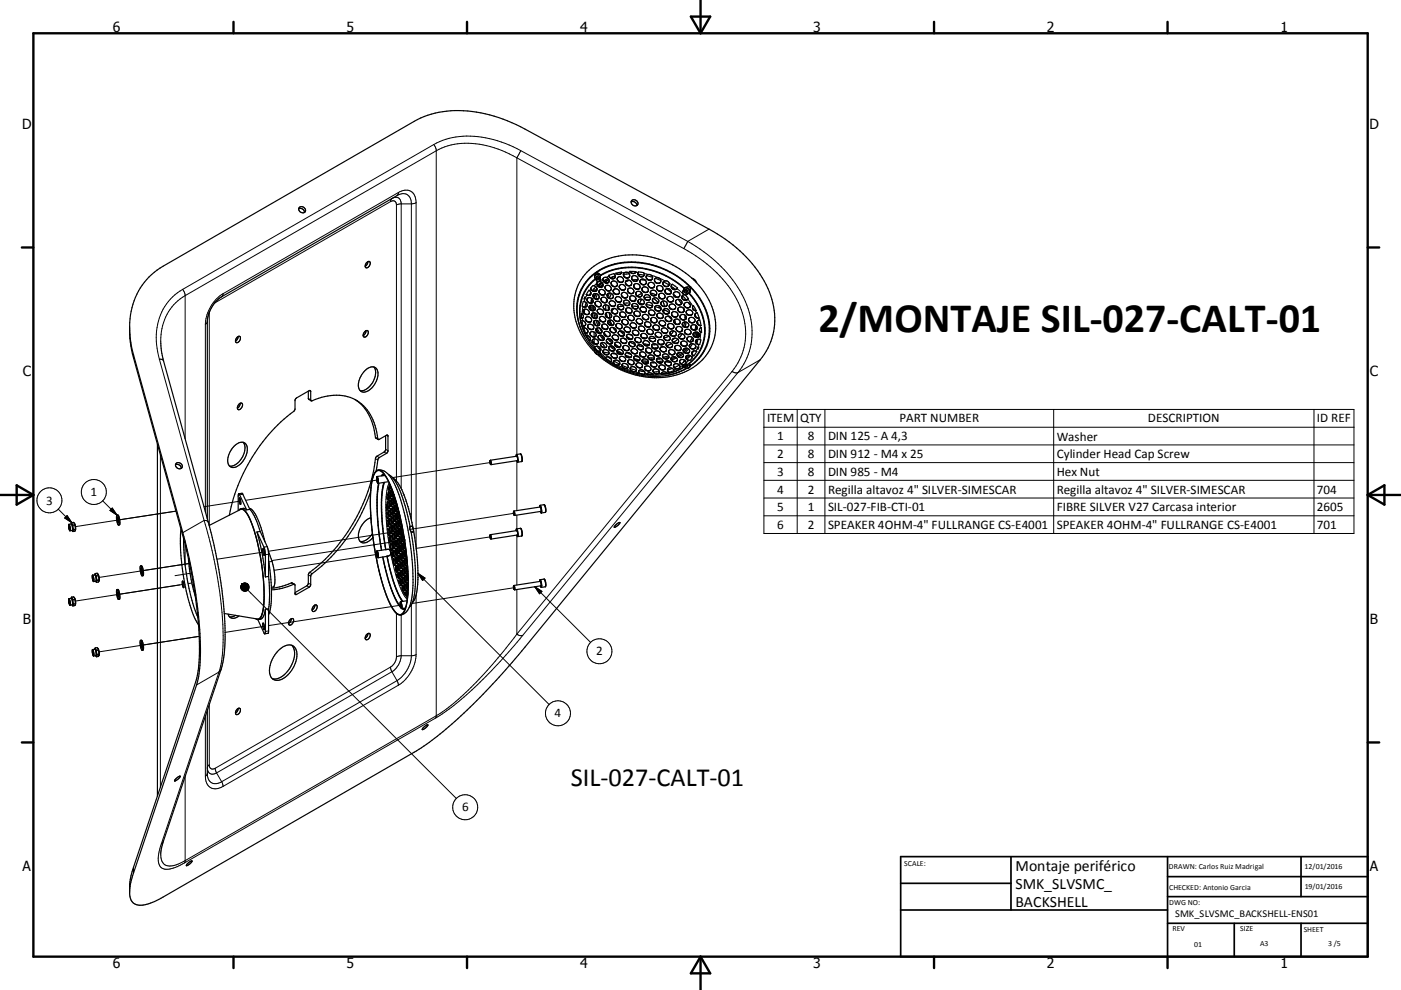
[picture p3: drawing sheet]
<svg xmlns="http://www.w3.org/2000/svg" width="420mm" height="297mm" viewBox="0 0 420 297" stroke-linecap="round" stroke-linejoin="round" font-family="sans-serif">
<defs><g id="words">
<text font-size="12.6" x="245.4" y="99.7">2/MONTAJE SIL-027-CALT-01</text>
<text font-size="7.9" x="171.1" y="235.9">SIL-027-CALT-01</text>
<g font-size="4.7">
<text x="304.5" y="261.2">Montaje periférico</text>
<text x="304.5" y="266.6">SMK_SLVSMC_</text>
<text x="304.5" y="272">BACKSHELL</text>
</g>
<g font-size="4.2">
<text x="33.9" y="9.6">6</text>
<text x="103.9" y="9.6">5</text>
<text x="173.9" y="9.6">4</text>
<text x="243.8" y="9.6">3</text>
<text x="313.9" y="9.6">2</text>
<text x="383.9" y="9.6">1</text>
<text x="6.7" y="38.7">D</text>
<text x="410.5" y="38.7">D</text>
<text x="6.9" y="112.9">C</text>
<text x="410.7" y="112.9">C</text>
<text x="6.9" y="187.1">B</text>
<text x="410.7" y="187.1">B</text>
<text x="6.8" y="261.4">A</text>
<text x="410.7" y="261.4">A</text>
<text x="33.9" y="290.4">6</text>
<text x="103.9" y="290.4">5</text>
<text x="173.9" y="290.4">4</text>
<text x="243.8" y="290.4">3</text>
<text x="313.9" y="290.4">2</text>
<text x="383.9" y="290.4">1</text>
</g>
<g font-size="3.9">
<text x="230" y="126.7">ITEM</text>
<text x="239.9" y="126.7">QTY</text>
<text x="269.7" y="126.7">PART NUMBER</text>
<text x="344.2" y="126.7">DESCRIPTION</text>
<text x="394.8" y="126.7">ID REF</text>
<text x="233" y="132.1">1</text>
<text x="233" y="137.4">2</text>
<text x="242.1" y="132.1">8</text>
<text x="242.1" y="137.4">8</text>
<text x="248.2" y="132.1">DIN 125 - A 4,3</text>
<text x="248.2" y="137.4">DIN 912 - M4 x 25</text>
<text x="316.8" y="132.2">Washer</text>
<text x="316.8" y="137.5">Cylinder Head Cap Screw</text>
<text x="233" y="142.7">3</text>
<text x="242.1" y="142.7">8</text>
<text x="248.2" y="142.7">DIN 985 - M4</text>
<text x="316.8" y="142.7">Hex Nut</text>
<text x="27.2" y="148.8">1</text>
<text x="233" y="148.1">4</text>
<text x="242.1" y="148.1">2</text>
<text x="248.2" y="148.1">Regilla altavoz 4&quot; SILVER-SIMESCAR</text>
<text x="316.8" y="148.1">Regilla altavoz 4&quot; SILVER-SIMESCAR</text>
<text x="394.8" y="148.1">704</text>
<text x="13.9" y="151.4">3</text>
<text x="233" y="153.3">5</text>
<text x="242.1" y="153.3">1</text>
<text x="248.2" y="153.3">SIL-027-FIB-CTI-01</text>
<text x="316.8" y="153.3">FIBRE SILVER V27 Carcasa interior</text>
<text x="394.8" y="153.3">2605</text>
<text x="233" y="158.7">6</text>
<text x="242.1" y="158.7">2</text>
<text x="248.2" y="158.7">SPEAKER 4OHM-4&quot; FULLRANGE CS-E4001</text>
<text x="316.8" y="158.7">SPEAKER 4OHM-4&quot; FULLRANGE CS-E4001</text>
<text x="394.8" y="158.7">701</text>
<text x="178.7" y="196.6">2</text>
<text x="166.3" y="215.2">4</text>
<text x="138.5" y="243.4">6</text>
</g>
<text font-size="3.1" x="352.3" y="275">SMK_SLVSMC_BACKSHELL-ENS01</text>
<g font-size="2.4">
<text x="271.1" y="259.7">SCALE:</text>
<text x="350.4" y="260.8">DRAWN: Carlos Ruiz Madrigal</text>
<text x="391.1" y="260.6">12/01/2016</text>
<text x="350.5" y="267">CHECKED: Antonio Garcia</text>
<text x="391.2" y="266.7">19/01/2016</text>
<text x="350.5" y="271.4">DWG NO:</text>
<text x="351.5" y="279.3">REV</text>
<text x="371.9" y="279.4">SIZE</text>
<text x="390.9" y="279.6">SHEET</text>
<text x="358.1" y="284.1">01</text>
<text x="377.8" y="283.9">A3</text>
<text x="398.2" y="283.8">3 /5</text>
</g>
</g></defs>
<g fill="none" stroke="#000" stroke-width=".3">
<path d="M119.4 57.8l-53 30.6a11.8 11.8 0 0 0-4.8 8.9M119.4 57.8l-.4 .9a2.62 2.62 0 0 1 3.1-.3 2.62 2.62 0 0 1 1.2 2.8M119.4 57.8a3.2 3.2 0 0 1 3.8-.4 3.2 3.2 0 0 1 1.6 3.4M130.1 43.4l.7 1.6v169.7M130.1 43.4l-75.3 43.4M130.1 43.4a24.5 24.5 0 0 1 20.2-.8l5.8 2.6M155 47.3a26.5 26.5 0 0 0-21.6-3.3l-2.6 1.2-75.3 43.5a15.1 15.1 0 0 0-7.3 13.6M155 47.3l50 27.3M155 47.3v89.1M156.1 45.2l-1.1 2.1M156.1 45.2l50.1 27.2M117.1 60.5a1.08 1.08 0 0 1 1.2-.2 1.08 1.08 0 0 1 .6 1.2"/>
<path d="M117.1 60.5l-52.6 30.3M117.1 60.5a1.64 1.64 0 0 1 1.9-1.3 1.64 1.64 0 0 1 1.3 2v85.3M118.9 61.5v82.8M123.3 61.2h-3.4l-1 .3M123.3 61.2v94.8M124.8 60.8l-1.5 .4M124.8 60.8v103.3M205 74.6a36.3 36.3 0 0 1 17.2 18.3 18.4 18.4 0 0 1-2.7 18.5M206.2 72.4l-1.2 2.2M206.2 72.4a37.7 37.7 0 0 1 18.4 21.3 19.5 19.5 0 0 1-3.4 18.1M212.6 68.7l-6.4 3.7M54.8 86.8l.7 1.6v43.2"/>
<path d="M54.8 86.8a16.9 16.9 0 0 0-7.5 18.7l.5 2.3M61.6 97.3v56.2M62.2 96.5l-.6 .8M62.7 93.7v63.9M62.7 93.9l-.1 .1M64.5 90.8l-.2 .1M64.5 90.7v.1M66.9 88.1l-.4 .9M174.6 95.5l.1 .7M174.7 92l-.2 2.2M175 97.8l.2 .6M175.8 100l.3 .6"/>
<path d="M176 88.5l-.9 2M177.2 86.7l-.4 .5M178.5 82.3a.67 .67 0 0 1 .6-.5 .67 .67 0 0 1 .7 .4l.1 .1M178.6 83.7h.1M178.7 83.7l.8 .3 .5-.2M178.7 83.7h-.1M178.9 85l-.8 .7M179.9 82.3a1.15 1.15 0 0 0-1.6 .3M179.9 82.3l.3 .3-.1 .1M180.1 82.7a.87 .87 0 0 0-1.3-.3 .87 .87 0 0 0-.1 1.3M180.1 82.7l-.1 .1M180.8 83.7l-1.2 .8"/>
<path d="M182.6 82.9l-.8 .3M184.9 82.1l-.7 .2M186.3 91.4l-.3 .6M187.3 81.8l-1 .1M189 81.7h-1M190.6 81.7l.7 .1M193.1 82l1.3 .3M195.3 82.6l4.1 1.7M199.3 93l-.3 .7M200.6 84.9l.8 .5M203 86.6l2 1.8M204.9 87a1.01 1.01 0 0 0 1.5 .9l.1 .1"/>
<path d="M205 86.6a.99 .99 0 0 1 1.4 .1 .99 .99 0 0 1 0 1.3M205 86.6l.1 .1M205.3 86.3l-.3 .1v.2M206.2 89.8l1.5 2.1M206.7 87.9v.1M206.8 86.1l-1.5 .2M206.8 86.1h.1M206.8 86.1l.2 .7-.1 .9a1.21 1.21 0 0 0-1.6-1.4M208.5 93.2l.3 .7M209.4 95.5l.2 .5M209.9 97.7l.1 .7M210.1 99.7l-.2 2.2"/>
<path d="M40 106.5v.9M47.8 107.8l.9 .1 .3 .4M47.8 107.8l13.4 48.3M92.4 119.5l.7 .4M92.7 117.2l.4 .3M176.9 102l1.5 2.1M178.4 104.8l-.1 .2M178.4 104.8v.1M178.5 104.8h-.1M178.6 104.9a1.03 1.03 0 0 0 .1 1.2 1.03 1.03 0 0 0 1.2 .2M179.5 104.5l.7 .4M179.6 105.4l2 1.8"/>
<path d="M179.8 104.8l.3 .3M180 106.1h.1M183.2 108.4l.8 .5M185.2 109.6l4.1 1.7M190.2 111.5l1.3 .3M193.3 112.1h.7M196.6 112.2h-1M198.3 112l-1 .1M200.4 111.6l-.7 .1M202.8 110.6l-.8 .4M204.9 109.5l.2 .5M205 109.4l-1.1 .7"/>
<path d="M206.5 109.1a.84 .84 0 0 1 0 1.2 .84 .84 0 0 1-1.2-.1l-.3-.1M206.5 108.1l-.8 .8M206.6 109l.2 .2M206.8 109.2l.1 .2M206.9 109.4v.6M206.9 109.4l.1 .1M207 109.5h.1M207 109.5v.2M207.8 106.6l-.4 .5M209.5 103.4l-.8 1.9M219.5 111.4l.8 .4h.9M219.5 111.4l-64.5 78.9"/>
<path d="M221.2 111.8l-64.5 78.8M227.9 107.9l-6.7 3.9M48.1 136.4v99.8M112.6 131.2l.7 .4M112.6 137.6l.7 .4M113 136.9l.7 .4M115.1 135.6l.8 .4M115.6 134.8l.7 .4M115.9 130.6l.4 .3M147 138.8l-29.3 4.5M154.9 136.9h.1M154.9 136.8l.1 .1"/>
<path d="M154.9 136.8v.1M155 138.3v14.9M155 136.9v.1M155 137l.1 .4M155 136.9l.2 .5M155.1 138.2h.1M155.2 137.4v.7M155.2 138.2h-.1M155.2 137.8v.4M156 136.2h.1M156.1 136.2l.4 1.3-.1 1M229 122.8h176.9v37.3h-176.9z"/>
<path d="M229 128.2h176.9M229 133.5h176.9M229 138.8h176.9M239 122.8v37.3M247.3 122.8v37.3M315.9 122.8v37.3M393.9 122.8v37.3M17.5 152.7l4 4.1M19.4 155.4l.7-.7 1.4 2.1zM30.8 150.2l4.3 4.3M33.7 152.4l1.4 2.1-2.1-1.4zM35.4 156h.1"/>
<path d="M35.5 156l-12.9 2M52.8 153.3l-16.9 2.6M61.2 156.1l.9 .2 .3 .3M61.2 156.1a125.4 125.4 0 0 1 5.6 38.7l-.5 4.2-.7 2.6M61.2 156.1l-6.4 3.7M72.2 150.3l-11 1.7M72.8 148.3l-1 .1M113.4 144l-39.7 6.1M116.7 144.9l-.5 1.1a48.1 48.1 0 0 0 .6 18.2l.2 1M118.9 154.3v1.3M120.3 156.5v.8M120.3 158.1v.1"/>
<path d="M120.4 159.2l-39.9 6.2M154.1 154l-31.2 4.8M154.9 159.2h.1M155 154.5v4.2M155 159.2v.1M155 159.3l.1 .4M155 159.2l.2 .5M155.1 159.7l.1 .8M156 158.5h.1M156.1 158.5l.4 1.4-.1 .9M162 152.1l.1 .2M162 152.1h.1"/>
<path d="M162.1 152.3l.1 .2M162.2 153.4h.1M162.2 152.5v.9M162.2 152.5l.1 .5M162.3 153.2v.1M163.1 151.4l.4 1.1v1.2M163.5 153.7h-.1M229 144.1h176.9M229 149.4h176.9M229 154.7h176.9M35.4 178.3h.1M35.5 178.3l-12.9 2"/>
<path d="M42.5 171.3l-12.8 1.9M54.8 175.3l-18.9 3M55.5 163.4v6.1M56.8 169l-13.8 2.2M57.4 171.9l-4.9 .8M57.5 174.9l-1.1 .2M74.3 177l62.5 62.6M79.2 165.6l-14.1 2.2M80.1 164l-1 .1M80.5 166.3l-.9 .1M81.6 168.4l-1 .2M87.3 174.9l.7 .4"/>
<path d="M88.5 178.1l.4 .2M92 175.8l.7 .4M92.4 172.5l.7 .4M92.4 174.9l.7 .4M92.9 171.7l.7 .4M113.4 166.3l-31.2 4.8M117.1 165.9a35.1 35.1 0 0 0 4.8 13.7l.2 .3M117.3 165.7h.1M118.3 165.5l-.4 .1M118.9 160.4v1M118.9 162.4v1.5M118.9 164.7v1.6"/>
<path d="M118.9 167.2v1.6M118.9 169.7v1.6M119.1 165.4l-.4 .1M119.6 162.3l-38.1 5.9M119.8 165.3h-.4M120.3 162.3v.4M120.3 164v1.4M120.3 166.3v1.6M120.3 168.7v1.6M120.3 171.2v1.7M120.3 173.8v1.7M120.4 165.2h-.2"/>
<path d="M124.8 178.5v17.9M125.3 172l39.3 39.4M125.3 172l2.1 1.4-.7 .7zM147 161.1l-22.2 3.4M154.1 176.3l-30.6 4.8M155 160.6v14.9M155 176.9v13.4M155.1 160.5h.1M155.2 160.1l-.1 .4M160.3 176l16.8 16.7M160.3 176l2.2 1.4-.7 .7zM162 174.4v.1"/>
<path d="M162 174.4l.1 .2M162 174.4h.1M162 174.5h.1M162.1 174.5v.1M162.1 174.6l.1 .2M162.2 175.8h.1M162.2 174.8v.5M162.2 174.8l.1 .5M162.2 175.3v.3M162.2 175.6v.2M162.3 175.6l-.1 .2M162.3 175.5v.1"/>
<path d="M163.1 173.7l.4 1.2-.1 1.2M42.5 193.6l-12.8 2M59.7 190.9l-16.7 2.6M79.2 187.9l-11.7 1.8M80.5 189.3l-.9 .1M118.9 197.1a3.9 3.9 0 0 1-1.8 3M118.9 184v13.1M120.3 184.5v12.2M120.3 196.7a6.3 6.3 0 0 1-2.5 4.6l-52.9 30.6M120.3 196.7l-1.4 .4M120.4 181.5l-39.9 6.2M123.3 181.4v15.3a9.7 9.7 0 0 1-4.3 7.5"/>
<path d="M124.8 196.4l-1.2 .3h-3.3M124.8 196.4a11.8 11.8 0 0 1-5.4 9.2M155 190.3l.8 .4 .9-.1M155 190.3a117.3 117.3 0 0 1-21.7 22.8l-2.5 1.6M156.7 190.6a120.6 120.6 0 0 1-24.8 24l-1.3 .8M61.6 214.8v18.1M62.7 211.4v18.1M65.6 201.6l-17.2 51.6M65.6 201.6l-6.7 3.9M66.3 200.8l-.7 .8M117.1 200.1l-52.6 30.4M117.1 200.1l.4 1.4 1.5 2.7"/>
<path d="M119 204.2l.4 1.4M119 204.2l-52.5 30.3M119.4 205.6l-52.5 30.3M130.6 215.4l-75.2 43.5M130.8 214.7l-.2 .7M130.8 214.7l-76.4 44.1a4.6 4.6 0 0 1-5.4 .3 3.9 3.9 0 0 1-.8-2.8M55.5 232.9v25.6l-.1 .4M61.6 232.9l.6-.8a2.62 2.62 0 0 0 1.2 2.7 2.62 2.62 0 0 0 3.1-.3M61.6 232.9a3.2 3.2 0 0 0 1.5 3.4 3.2 3.2 0 0 0 3.8-.4M62.7 229.5a1.08 1.08 0 0 0 .6 1.1 1.08 1.08 0 0 0 1.2-.1M62.7 229.5a1.63 1.63 0 0 0-.1 2.3 1.63 1.63 0 0 0 2.3 .1M64.5 230.5l.4 1.4"/>
<path d="M64.9 231.9l1.6 2.6M66.5 234.5l.4 1.4M48.4 253.2l-.7 2.4a4.6 4.6 0 0 0 .8 4.8 6 6 0 0 0 5.7-.9l1.2-.6M49 252.3l-.6 .9M40 260.2v1.7"/>
<circle cx="14.8" cy="150.1" r="3.8"/>
<circle cx="28.1" cy="147.6" r="3.8"/>
<circle cx="179.7" cy="195.4" r="3.8"/>
<circle cx="167.3" cy="214" r="3.8"/>
<circle cx="139.5" cy="242.2" r="3.8"/>
</g>
<g fill="none" stroke="#000" stroke-width=".36">
<path d="M119 58.7l-52.5 30.3a8.9 8.9 0 0 0-3.3 3.8l-.6 1.4-.4 2v59.4M89.5 62.6a1.22 1.22 0 0 1 1.8 1.1M89.8 62.2a1.1 1.1 0 0 1 1.4 .1 1.1 1.1 0 0 1 .1 1.4 1.12 1.12 0 0 1-1.3-.2 1.12 1.12 0 0 1-.2-1.3zM109.9 78.8a.62 .62 0 0 1 1-.3 .62 .62 0 0 1 0 1 .72 .72 0 0 1-.6 .8 .72 .72 0 0 1-.8-.5zM110.3 78.5l-.2 .8-.6 .6M189.2 60.6a1.21 1.21 0 0 1 1.7 1M189.4 60.1a1.05 1.05 0 0 1 1.5 .1 1.05 1.05 0 0 1-.1 1.5 1.13 1.13 0 0 1-1.2-.3 1.13 1.13 0 0 1-.2-1.3zM38.9 99.1l.1 2.4 .7 3.7 15.1 54.6a136 136 0 0 1 5.1 39.8l-.3 3.3-.7 2.6-19.1 57.1-.9 4.5M44.7 83.1l2.4-2.1 1.8-1.1 75.3-43.5a30.4 30.4 0 0 1 23.9-1.5l4 1.3 4 1.8 56.5 30.7a37.3 37.3 0 0 1 18.8 21.1 19.3 19.3 0 0 1-3.5 18.1l-70.5 86.3a164 164 0 0 1-30.3 29.6l-78.9 45.7-3 1.4a5.2 5.2 0 0 1-5.3-.1 3.9 3.9 0 0 1-1-2.7v-3.1l.9-4.2 18.9-56.2a48.8 48.8 0 0 0 .7-18l-1.3-10.5-2.4-12.1-15.7-56.6a26.1 26.1 0 0 1 2.7-21.9zM109.4 99.5a.62 .62 0 0 1 .9-.2 .62 .62 0 0 1 0 1 .78 .78 0 0 1-.5 .7 .78 .78 0 0 1-.9-.2l.1-.7zM109.7 99.2a1.56 1.56 0 0 1-.8 1.5M174.5 91.8l.9 .3"/>
<path d="M174.7 95.4l-.3 .1M174.7 95.4a.91 .91 0 0 0-.4-1.4l.1 1.5M174.8 97.8h.1M174.8 93.2l.4 .8M174.9 95.2l-.2 .2M175 92.9a.97 .97 0 0 1 1.3 .1 .97 .97 0 0 1 0 1.4 1.06 1.06 0 0 1-1.1-.3 1.06 1.06 0 0 1-.2-1.2zM175.1 99.5l.8 1.6M175.2 94a.95 .95 0 0 0 1.4 0M175.2 97.8h-.4M175.3 92.8l-.1 1.2M175.3 89.5l-.1 .1M175.3 97.7h-.1"/>
<path d="M175.4 89.1l-.3 .6zM175.4 97.6a1.02 1.02 0 0 0-.9-1.5l.3 1.7M175.4 96.7l.2 .7M175.5 95.6a1.07 1.07 0 0 0 .7 .9 1.07 1.07 0 0 0 1.1-.2M175.6 97.4l-.4 .4M175.7 95.2a.96 .96 0 0 1 1.3 .1 .96 .96 0 0 1 0 1.4h-.2a1.04 1.04 0 0 1-1.1-1.5zM175.7 90.8a.8 .8 0 0 1 .1 1.3 .8 .8 0 0 1-1.3-.3M175.7 90.8l-.8-.4-.4 1.4M175.7 90.8l-.3 1.3M175.8 88.4l.5 .3 .4-.1M175.8 88.4l.9 .2M175.8 100h-.2"/>
<path d="M176 89.9v.4M176 99.9l-.2 .1M176 89.9l.1 .3M176 91.7l-.6 .4M176 98.8l.3 .7M176 90.3l.1 .1M176.1 90.4a1.19 1.19 0 0 0 1.3 .5M176.1 99.8l-.1 .1M176.2 90.4l.4 .4 .7 .1M176.2 99.8l-.2 .1M176.2 97.6a1.01 1.01 0 0 1 1.3-.2 1.01 1.01 0 0 1 .4 1.3M176.2 97.6a1.03 1.03 0 0 0 .6 1.1 1.03 1.03 0 0 0 1.2-.2"/>
<path d="M176.2 89.4a1.08 1.08 0 0 1 1.2 .1 1.08 1.08 0 0 1 .4 1.1M176.2 97.6a1.1 1.1 0 0 0 1.6 1.1M176.2 89.4l-.2 .5M176.2 99.6l-.1 .2M176.3 99.5a1.19 1.19 0 0 0-1.3-1.1l.6 1.6M176.3 99.5l-.1 .3M176.6 92.2a1.04 1.04 0 0 0 .7 .9 1.04 1.04 0 0 0 1.1-.3M176.6 92.2l.5 .7M176.7 91.9l-.1 .3M176.9 99.8a1.01 1.01 0 0 1 1.3-.1 1.01 1.01 0 0 1 .4 1.2M176.9 99.8l.2 .8 1 .4M176.9 99.8a1.02 1.02 0 0 0 .6 1.2 1.02 1.02 0 0 0 1.2-.3"/>
<path d="M177.1 91.6v1.3M177.1 92.9l.4 .2M177.1 86.4a.96 .96 0 0 1 1-.6 .96 .96 0 0 1 .9 .7M177.1 86.4l.1 .3M177.2 87.8l-.6-.8-.8 1.4M177.2 88.2l-.5 .4M177.2 87.8v.4M177.2 88.2l-.4 .3M177.2 91.6l-.5 .3M177.2 91.6h.3M177.2 91.6v1.4M177.2 87.8l-.5 .8"/>
<path d="M177.2 86.7l.4 .5M177.3 94.2a1.06 1.06 0 0 0 .6 1.1 1.06 1.06 0 0 0 1.2-.2M177.3 94.2a1.1 1.1 0 0 0 .4 1.1 1.1 1.1 0 0 0 1.2 .1M177.4 90.9h-.1M177.4 89.5l-.2 1.4M177.5 91.6l.4 .1M177.5 93.1l.5 .1M177.5 89.6l-.2 1.3M177.6 91.6v1.6M177.6 93.9l.2 1.4M177.7 90.7l-.3 .2M177.8 90.6l-.4 .3"/>
<path d="M177.8 90.6l-.1 .1M177.8 88.7v.1M177.8 88.8l.2 .4a.98 .98 0 0 0 1.6 .2M177.8 88.4v.2M177.8 90.2l-.1 .5M177.9 91.7a.76 .76 0 0 1 .5 .7 .76 .76 0 0 1-.4 .8M177.9 91.7v1.5M178 96.4a1.08 1.08 0 0 0 .5 1.1 1.08 1.08 0 0 0 1.2 0M178 93.9a.96 .96 0 0 1 1 .4 .96 .96 0 0 1-.1 1.1M178 93.9l-.7 .3M178 93.9l.4 1.6M178.1 96.3a.96 .96 0 0 1 1.3 .1 .96 .96 0 0 1 0 1.3 1.05 1.05 0 0 1-1.1-.2 1.05 1.05 0 0 1-.2-1.2z"/>
<path d="M178.1 89.3l.5-1.2-.4 1.3M178.1 88.2l-.3 .7M178.1 86.6l-.5 .6M178.1 86.6v.8M178.1 99.6v1.4M178.1 96.3l.5 1.2M178.4 92.2v.7M178.5 90.7a1.05 1.05 0 0 0 .5 1.1 1.05 1.05 0 0 0 1.2-.2M178.5 90.7l-.1 .2M178.5 82.3l-.3 .6 .3 .7M178.5 83.6l.1 .1a13 13 0 0 0-3.7 15.3M178.5 83.6a13.4 13.4 0 0 0-2.3 18.1l1 1.5 1.7 2"/>
<path d="M178.6 90.6a.96 .96 0 0 1 1.3 .1 .96 .96 0 0 1-.1 1.3 1.04 1.04 0 0 1-1.1-.3 1.04 1.04 0 0 1-.1-1.1zM178.6 94l.3 1.4M178.6 96.1l.7 1.6M178.7 86l-.6 .6M178.7 98.7l.2 .8 1 .4M178.7 98.7l.6 1.1M178.8 83.6v.6l.6 .3M178.9 83.3v-.4l.5-.2 .4 .3v.5l-.4 .2M178.9 83.3l.5 .4M178.9 85l.1 .5 .4 .5 .6 .2 .5-.1M178.9 85l.2 .6M179 87a.88 .88 0 0 1-1.4 .2"/>
<path d="M179 86.5v.1M179 86.5l-.5 .9M179 86.6a.91 .91 0 0 1-.9 .9 .91 .91 0 0 1-.9-.8M179 86.6l-.5 .8M179 98.4l.8 1.5M179 83l.5 .3M179 83l-.1 .3M179.1 88.2a.87 .87 0 0 1 .2 1.5 .87 .87 0 0 1-1.4-.5l-.1-.8M179.1 88.2a.84 .84 0 0 0-1.3 .2M179.1 82.8l-.1 .2M179.1 93.3l.1 .4 .6 .5h.8l.3-.2M179.1 88.2l-.5 1.5"/>
<path d="M179.1 85.6l.3 .3M179.2 96.2l.5 1.3M179.2 92.9a.95 .95 0 0 1 1.5 0 .95 .95 0 0 1-.3 1.5 1.05 1.05 0 0 1-1.1-.4 1.05 1.05 0 0 1-.1-1.1zM179.4 84.5l1 .2M179.4 85.9l.5 .2M179.4 84.5l-.5 .5M179.5 84.5h-.1M179.5 83.3l-.1 .4M179.6 87.5l.2 .5 .5 .4 1-.1M179.7 87.1a.94 .94 0 0 1 1.4 .1 .94 .94 0 0 1-.2 1.4 1.03 1.03 0 0 1-1.1-.4 1.03 1.03 0 0 1-.1-1.1zM179.7 98.4l.8 1.2-.6 .3M179.7 98.4a.82 .82 0 0 1 .7 1.3 .82 .82 0 0 1-1.4 0l-.4-.6 .1-.4"/>
<path d="M179.7 98.4h-.5l-.5 .3M179.8 95.3a1.03 1.03 0 0 1 1.2-.2 1.03 1.03 0 0 1 .5 1.1M179.8 95.3a1.02 1.02 0 0 0 .5 1.2 1.02 1.02 0 0 0 1.3-.3M179.8 95.3v.5l.4 .5a1.04 1.04 0 0 0 1.3 0M179.8 97.4l-.1 .1M179.8 83.2l-.3 .1M179.9 86.1h.3M180 82.8v1.1l-.4 .5M180.1 82.5a21.5 21.5 0 0 1 22.5 1.9l2.5 2M180.2 89.8a1.07 1.07 0 0 0 .7 .9 1.07 1.07 0 0 0 1.1-.3M180.2 82.6a21.3 21.3 0 0 1 22.3 1.9l2.5 1.9M180.3 89.5a.96 .96 0 0 1 1.4-.1 .96 .96 0 0 1 0 1.4l-.2 .1a1.14 1.14 0 0 1-1.3-1.1"/>
<path d="M180.3 89.5l-.1 .3M180.4 84.7l.4 .8M180.4 84.7l-1.3 .9M180.4 97.7a1 1 0 0 1 1.3-.4 1 1 0 0 1 .5 1.2M180.4 97.7a1.04 1.04 0 0 0 .7 1 1.04 1.04 0 0 0 1.1-.3M180.4 84.7l-1 1.2M180.4 97.6l.2 .6 .4 .4 .8 .2 .4-.2M180.5 84.8l-1 1.2M180.6 86l-.4 .1M180.7 85.9l-.1 .1M180.7 85.9l-.2 .2M180.7 85.2l-.8 .9"/>
<path d="M180.8 84.1l.6 .8h.9M180.8 83.7a.96 .96 0 0 1 .9-.5 .96 .96 0 0 1 .8 .7M180.8 83.7v.4M180.8 85.5l-.1 .4M180.8 84.1l.1 .2M180.8 85.4l-.5 .7M180.9 92a1.1 1.1 0 0 0 1.6 1M180.9 92l.2 .6 .5 .4M180.9 84.3l.5 .5M181.1 99.9a.97 .97 0 0 1 1.3-.3 .97 .97 0 0 1 .3 1.3l-.7 .1-.5-.2M181.1 99.9v.5l.4 .4M181.1 100l.5 .7"/>
<path d="M181.1 99.8l.9 1.1M181.1 99.7v.2M181.4 88.1l-.1 .2M181.4 84.8h.9M181.4 85.9a1.03 1.03 0 0 0 .6 1.2 1.03 1.03 0 0 0 1.2-.2M181.5 94.2v.3M181.5 94.2l.1 .3M181.6 85.8a.94 .94 0 0 1 1.4 .1 .94 .94 0 0 1-.3 1.4 1.03 1.03 0 0 1-1.1-.4 1.03 1.03 0 0 1 0-1.1zM181.6 94.5l.5 .7M181.6 84l-.6 .4M181.6 94.1l-.1 .1M181.6 91.5l-.5 .1-.2 .4"/>
<path d="M181.6 91.5l.7 .2M181.6 91.5v1.5M181.8 93.9l.3 1.3M182 89.7l-.3 1M182.1 88.3a1.01 1.01 0 0 0 .5 1.2 1.01 1.01 0 0 0 1.2-.3M182.1 88.3l.1 .8M182.2 96.5a1.01 1.01 0 0 1 1.2-.4 1.01 1.01 0 0 1 .6 1.2M182.2 96.5a1.12 1.12 0 0 0 1.5 1.1M182.2 96.5l.2 .7 .9 .4M182.2 96.3v.2M182.2 89.1l.6 .4M182.3 91.7a.84 .84 0 0 1 .2 1.3"/>
<path d="M182.4 91.8l.1 1.2M182.4 83.6l-1.5 .7M182.5 84.7l-.2 .1M182.5 84.7l-.2 .2M182.5 96.1l.8 1.5M182.5 83.8l-1.2 .9M182.5 83.9v.8M182.5 83.9l-1.1 .9M182.6 82.6l1.4-.5a.9 .9 0 0 1 .1 1.5 .9 .9 0 0 1-1.4-.5zM182.6 82.8l.4 .5M182.6 93.8a.86 .86 0 0 1 .6 1.4 .86 .86 0 0 1-1.4-.2l-.3-.5M182.6 93.8l.2 .8"/>
<path d="M182.6 93.8a.78 .78 0 0 0-1.1 .4M182.7 90.8a1.05 1.05 0 0 0 .5 1 1.05 1.05 0 0 0 1.2-.2M182.7 90.8a1 1 0 0 1 1.2-.4 1 1 0 0 1 .6 1.2M182.7 90.7l.4 .9 .6 .3 .6-.2M182.7 92.7l-.5 .4-.6-.1M182.8 87.9l-.6 1.2M182.9 96l.7 1.6M182.9 98.6a.94 .94 0 0 0 .6 1.2 .94 .94 0 0 0 1.2-.7l-.2-.5a1.03 1.03 0 0 0-1.6 0M183 83.3l.2 .1M183 94l-.2 1.3M183.3 84.8a1.12 1.12 0 0 0 1.3 1.2M183.3 83.3l-.2 .1"/>
<path d="M183.3 93v.4M183.3 93.3l.4 .5 .5 .3h.6l.4-.3M183.3 93v.3M183.3 88.1l-.6 1.4M183.3 88.1a.91 .91 0 0 0-1.2 .2M183.3 88.1a.9 .9 0 0 1 .5 1.2M183.4 95a.89 .89 0 0 1-1.3 .2M183.4 84.5a.95 .95 0 0 1 1.4 .1 .95 .95 0 0 1-.3 1.4 1.03 1.03 0 0 1-1-.4 1.03 1.03 0 0 1-.1-1.1zM183.7 98.2l1 1.2a1.07 1.07 0 0 1-1.2 .3 1.07 1.07 0 0 1-.6-1M183.7 92.6l-.4 .7M183.7 92.6l-.4 .4M183.8 89.3l-.4 .2h-.6"/>
<path d="M183.8 87.3l.2 .4 .6 .5 .6 .1 .5-.4M183.9 87.2l-.1 .1M184 86.9a.94 .94 0 0 1 1.5 .1 .94 .94 0 0 1-.6 1.4 1 1 0 0 1-.9-1.5zM184 97.3l-.3 .3M184 95.2a1.05 1.05 0 0 0 .6 1.1 1.05 1.05 0 0 0 1.2-.3M184 97.3l-.7 .3M184.1 95a.96 .96 0 0 1 1.4 .1 .96 .96 0 0 1 0 1.3l-.4 .1a.97 .97 0 0 1-.9-.5 .97 .97 0 0 1-.1-1zM184.2 92.5l-.8 .9M184.2 92.5a.89 .89 0 0 1 1 .8 .89 .89 0 0 1-.7 1 .89 .89 0 0 1-1-.6l-.2-.3M184.2 92.5l-.5 .1M184.2 82.9l-1.1 .5M184.3 86.7l-.5 .6"/>
<path d="M184.4 83.2l-.4 .4-.8-.2M184.5 82.8l-1.5 .5M184.5 91.5l-.1 .2M184.5 89.4a1.03 1.03 0 0 1 1.3-.3 1.03 1.03 0 0 1 .5 1.2M184.5 89.4a1.01 1.01 0 0 0 .5 1.1 1.01 1.01 0 0 0 1.2-.1M184.5 89.4a1.07 1.07 0 0 0 .5 1 1.07 1.07 0 0 0 1.1 .1M184.6 86l.5-.4zM184.7 81.9l.4 .3M184.7 81.9l1.6-.3-.1 .4M184.7 81.9l.3 .3M184.7 97.4a1.05 1.05 0 0 0 .6 1.1 1.05 1.05 0 0 0 1.2-.2M184.8 97.3a.99 .99 0 0 1 1.3 0 .99 .99 0 0 1 .2 1.3l-.7 .1a.96 .96 0 0 1-.8-1.4z"/>
<path d="M185.1 92.1a1.05 1.05 0 0 0 .8 .8 1.05 1.05 0 0 0 1-.3M185.1 83.4a1.04 1.04 0 0 0 .5 1.1 1.04 1.04 0 0 0 1.2-.1M185.1 91.9a1.05 1.05 0 0 0 1.1 1l.8-.4M185.2 91.6l-.1 .5M185.2 91.6l-.1 .2M185.2 91.6a1.02 1.02 0 0 1 1.2-.2 1.02 1.02 0 0 1 .5 1.2M185.2 83.2a.94 .94 0 0 1 1.5 .2 .94 .94 0 0 1-.5 1.4 1.02 1.02 0 0 1-1-1.6zM185.3 99.9a1.05 1.05 0 0 0 .7 .9 1.05 1.05 0 0 0 1.2-.3M185.3 99.9a.98 .98 0 0 1 1.2-.6 .98 .98 0 0 1 .7 1.1M185.4 99.9l.1 .4M185.7 85.7a1.04 1.04 0 0 0 .6 1.2 1.04 1.04 0 0 0 1.2-.3M185.8 94.2a1.09 1.09 0 0 0 1.7 .8"/>
<path d="M185.8 99.3l1.3 .6M185.8 94.2l.6 .9 .6 .1 .5-.3M185.8 85.6a.93 .93 0 0 1 1.6 .1 .93 .93 0 0 1-.8 1.4 .98 .98 0 0 1-.8-1.5zM185.8 93.9a1 1 0 0 1 1.3-.2 1 1 0 0 1 .4 1.3M185.8 93.9v.3M185.9 99.4l1.3 1.1M186.2 82.1l-.5 .2-.7-.1M186.2 82l-.5 .3-.6-.1M186.3 81.9l-.1 .2M186.3 88.3a1.05 1.05 0 0 0 .7 1 1.05 1.05 0 0 0 1.2-.3M186.3 90.2l-.1 .3M186.5 96.2a1.04 1.04 0 0 0 .6 1.1 1.04 1.04 0 0 0 1.2-.3"/>
<path d="M186.6 87.8a.93 .93 0 0 1 1.4 .3 .93 .93 0 0 1-.6 1.3 .98 .98 0 0 1-.9-.5 .98 .98 0 0 1 .1-1.1zM186.6 96a.96 .96 0 0 1 1.3 0 .96 .96 0 0 1 0 1.4 1.03 1.03 0 0 1-1.1-.2 1.03 1.03 0 0 1-.2-1.2zM186.9 91.9l-1.7 .2M186.9 84.3l-.1 .1M187 82.1v.7M187 82.8a.94 .94 0 0 1 1-1.2 .94 .94 0 0 1 .8 1.3M187 90.4a1.04 1.04 0 0 1 1.3-.2 1.04 1.04 0 0 1 .5 1.1M187 90.4a1.05 1.05 0 0 0 1.2 1.3M187 82.8a.97 .97 0 0 0 .8 .6 .97 .97 0 0 0 1-.5M187 90.4l.3 .9 .9 .3M187 82.8l.8 .5 .8-.1M187.1 98.6a1.01 1.01 0 0 1 1.3-.4 1.01 1.01 0 0 1 .6 1.1"/>
<path d="M187.1 98.6l.1 .4 .5 .6M187.2 98.5l.1 .6 .5 .4M187.6 84.4a1.03 1.03 0 0 0 .5 1.2 1.03 1.03 0 0 0 1.2-.3M187.6 92.9l.6 .9M187.6 94.8l-.1 .1M187.7 84.3a.94 .94 0 0 1 1.5 .1 .94 .94 0 0 1-.6 1.4 .99 .99 0 0 1-.9-1.5zM187.7 92.7a.94 .94 0 0 1 1.4-.2 .94 .94 0 0 1 0 1.4M187.7 92.7l-.1 .6 .6 .6M187.7 92.7l-.1 .1M188.2 84.3l-.7 .2M188.2 84.3l-.6 .1M188.2 86.8a1.04 1.04 0 0 0 .6 1.1 1.04 1.04 0 0 0 1.2-.2"/>
<path d="M188.2 93.8l.8 .1M188.3 95.1a1.04 1.04 0 0 0 .6 1 1.04 1.04 0 0 0 1.2-.3M188.3 86.6a.93 .93 0 0 1 1.5 .1 .93 .93 0 0 1-.6 1.4 1 1 0 0 1-.9-1.5zM188.5 94.7a.96 .96 0 0 1 1.3 .1 .96 .96 0 0 1-.1 1.4h-.1a.98 .98 0 0 1-1.1-.4 .98 .98 0 0 1 0-1.1zM188.7 82.2l-1.8 .1M188.7 91.4l-.5 .2M188.8 83l-.1 .1M188.8 84.1l-.6 .2M188.8 91.3l-.6 .4M188.8 90.9l-1.8 .1M188.8 89.1a1.02 1.02 0 0 0 .6 1.1 1.02 1.02 0 0 0 1.2-.2M188.8 81.4l.5 .6a.89 .89 0 0 0 1.3-.4"/>
<path d="M188.8 81.4l1.8 .2M188.8 81.4a1.06 1.06 0 0 0 1.8 .2M188.9 89a.96 .96 0 0 1 1.4 0 .96 .96 0 0 1-.1 1.3 1.02 1.02 0 0 1-1.1-.2 1.02 1.02 0 0 1-.2-1.1zM188.9 99.4l-.5 .2-.6-.1M189 97.2a1.03 1.03 0 0 1 1.2-.3 1.03 1.03 0 0 1 .6 1.2M189 97.2a1.05 1.05 0 0 0 .3 1 1.05 1.05 0 0 0 1.1 .2M189 97.2a1.08 1.08 0 0 0 1.3 1.2M189 99.3l-.5 .4-.8-.1M189.4 83.1l-.1 .5 .5 .6M189.4 83.1a1.03 1.03 0 0 1 1.2-.3 1.03 1.03 0 0 1 .7 1.1M189.4 83.1v.5l.4 .6M189.5 93.6a.87 .87 0 0 1-1.3 .3"/>
<path d="M189.5 91.8l.5 .7M189.5 91.8l1.8 .2M189.5 91.4a.94 .94 0 0 1 1.4-.2 .94 .94 0 0 1 0 1.5l-.9-.1M189.5 91.4v.7l.5 .5M189.5 91.4v.4M189.6 99.6a1.08 1.08 0 0 0 .8 .9 1.08 1.08 0 0 0 1.1-.3M189.8 99.3a.96 .96 0 0 1 1.4-.1 .96 .96 0 0 1-.1 1.4 1.02 1.02 0 0 1-1.1-.2 1.02 1.02 0 0 1-.2-1.1zM189.8 84.2l.6 .2 .6-.2M190 85.7a1.05 1.05 0 0 0 .7 1 1.05 1.05 0 0 0 1.2-.4M190.1 93.8l.2 .8M190.1 93.8a.99 .99 0 0 1 1.3-.4 .99 .99 0 0 1 .5 1.2M190.1 93.8l.3 .8"/>
<path d="M190.2 85.3a.93 .93 0 0 1 1.5 .1 .93 .93 0 0 1-.8 1.4 .97 .97 0 0 1-.7-1.5zM190.4 94.6l.8 .3 .6-.3M190.6 89.5l-.3 .7M190.7 87.8a.94 .94 0 0 0 .5 1.2M190.7 87.8a1.03 1.03 0 0 1 1.2-.3 1.03 1.03 0 0 1 .5 1.2M190.7 87.8v.7l.5 .4M190.7 98.2l-.4 .2M190.8 98l-.4 .4M190.8 95.9l.1 .7 .3 .4M190.8 95.9a.94 .94 0 0 1 1.4-.1 .94 .94 0 0 1 0 1.4l-1-.2M190.8 95.9v.5l.4 .6M191.2 84a.95 .95 0 0 1-1.4 .2"/>
<path d="M191.3 90.4a1.05 1.05 0 0 0 1.6 .8M191.3 83.9l-.2 .3M191.3 83.9l-1.7 .1M191.3 90.4l.6 .8 .9 .1M191.3 81.8l.1-.2 1.6 .2 .1 .7-.1 .3M191.3 81.8a1.04 1.04 0 0 0 .4 1.1 1.04 1.04 0 0 0 1.3-.1M191.3 81.7v.6M191.3 82.3l1.8 .3M191.3 82.3a1.09 1.09 0 0 0 1.6 .5M191.3 92.3a.96 .96 0 0 1-1.3 .2M191.3 90.1a.99 .99 0 0 1 1.3-.2 .99 .99 0 0 1 .4 1.3M191.3 90.1v.3"/>
<path d="M191.5 98.1a1.03 1.03 0 0 1 1.2-.2 1.03 1.03 0 0 1 .6 1.2M191.5 98.1v.5l.3 .5 .7 .3 .6-.2M191.5 98.1a1.03 1.03 0 0 0 .5 1.2 1.03 1.03 0 0 0 1.2-.2M191.6 91l1.3 .2M191.9 84.3a1.05 1.05 0 0 0 .5 1 1.05 1.05 0 0 0 1.2-.1M191.9 84.3a1.03 1.03 0 0 0 .6 1 1.03 1.03 0 0 0 1.2-.3M191.9 94.5a.94 .94 0 0 1-1.6 .1M192 92.4a1.03 1.03 0 0 0 .4 1.1 1.03 1.03 0 0 0 1.2-.1M192 92.4a1.05 1.05 0 0 0 .5 1.1 1.05 1.05 0 0 0 1.2-.1M192.1 83.9l1.4 .2M192.3 92.1l1.2 .2M192.3 92.1l.6-.1 .6 .4"/>
<path d="M192.3 92.1l-.3 .3M192.4 88.8l-.7 .3-.5-.2M192.4 88l-1.3 .9M192.5 88.7a.89 .89 0 0 1-1.3 .3M192.5 89.8l-.8 1.2M192.5 86.4a1.03 1.03 0 0 0 .6 1.2 1.03 1.03 0 0 0 1.2-.3M192.6 86.3a.94 .94 0 0 1 1.5 0 .94 .94 0 0 1-.3 1.5 1 1 0 0 1-1.1-.4 1 1 0 0 1-.1-1.1zM192.6 96.8l-.6 .4-.8-.2M192.6 94.8a1.03 1.03 0 0 0 .7 1 1.03 1.03 0 0 0 1.2-.3M192.7 94.5a.95 .95 0 0 1 1.4 0 .95 .95 0 0 1 0 1.4 1.01 1.01 0 0 1-1.2-.2 1.01 1.01 0 0 1-.2-1.2zM193 91.2l-.1 .1M193 91.1l-.1 .1"/>
<path d="M193.1 82.6l-.2 .2M193.1 89a1 1 0 0 1 1.1-.6 1 1 0 0 1 .8 .8M193.1 89a.95 .95 0 0 0 .8 1.1 .95 .95 0 0 0 1.1-.9M193.1 88.9l.1 .5M193.1 91l-.1 .1M193.2 89.4l.5 .5a.91 .91 0 0 0 1.3-.3M193.3 97.2l.2 .5 .5 .3 .9-.1M193.3 99.1l-.1 .1M193.3 99l-.1 .1M193.5 84.1a.96 .96 0 0 0-1.6 .2M193.5 84.1l.3 .5-.1 .5M193.5 92.4l.3 .6-.2 .4"/>
<path d="M193.7 82.9l.1 .5M193.7 82.9a.97 .97 0 0 1 1.4-.4 .97 .97 0 0 1 .3 1.4M193.8 93.2l-.1 .2M193.8 83.4l.1 .2M193.8 82.7l1.8 .5M193.9 83.6l.2 .2a1.01 1.01 0 0 0 1.3 .1M193.9 91a.92 .92 0 0 1 1.5 0 .92 .92 0 0 1-.5 1.4 .97 .97 0 0 1-1-1.4zM193.9 83.6l.1 .1a1.04 1.04 0 0 0 1.4 .2M194 99.2a1.06 1.06 0 0 0 .7 1 1.06 1.06 0 0 0 1.1-.2M194 99.1a.94 .94 0 0 1 1.4-.2 .94 .94 0 0 1 0 1.4 1.09 1.09 0 0 1-1.5-1M194 99.1l-.1 .2M194.4 85.2a1.05 1.05 0 0 0 .6 1.1 1.05 1.05 0 0 0 1.2-.3"/>
<path d="M194.5 93.5a1.05 1.05 0 0 0 .6 1 1.05 1.05 0 0 0 1.2-.3M194.6 93.2a.93 .93 0 0 1 1.4 0 .93 .93 0 0 1-.3 1.4 .99 .99 0 0 1-1-.3 .99 .99 0 0 1-.1-1.1zM194.6 84.8a.93 .93 0 0 1 1.6 .4 .93 .93 0 0 1-1.1 1.2 .92 .92 0 0 1-.5-1.6zM195 87.9l1.7 .6M195 87.5a1.06 1.06 0 0 0 .5 1 1.06 1.06 0 0 0 1.1 .1M195 89.3l-1.8 .1M195.1 97.7a.93 .93 0 0 1-1.4 .3 .93 .93 0 0 1 0-1.4 1 1 0 0 1 1.1 .2 1 1 0 0 1 .2 1.1M195.1 87.3a.94 .94 0 0 1 1.5 0 .94 .94 0 0 1-.3 1.5 1 1 0 0 1-1.1-.4 1 1 0 0 1-.1-1.1zM195.1 95.6a1.04 1.04 0 0 0 .6 1.1 1.04 1.04 0 0 0 1.3-.3M195.2 95.5a.94 .94 0 0 1 1.4-.1 .94 .94 0 0 1 0 1.4 .98 .98 0 0 1-1.2-.2 .98 .98 0 0 1-.2-1.1zM195.6 83.6l-.2 .3M195.6 90l.2 .6 .6 .3 .9-.1"/>
<path d="M195.7 91.8l-1.9-.5 .3 .7a1 1 0 0 0 1.5-.1M195.7 89.6a.93 .93 0 0 1 1.6 0 .93 .93 0 0 1-.6 1.5 .98 .98 0 0 1-1-1.5zM195.8 98a1.05 1.05 0 0 0 .6 1 1.05 1.05 0 0 0 1.2-.2M195.8 98a1.01 1.01 0 0 1 1.2-.4 1.01 1.01 0 0 1 .6 1.1M195.8 98l.1 .5 .5 .4h1.1M195.8 97.8v.2M195.8 89.5l1.5 1.3M196.2 84.2a1.03 1.03 0 0 0 .8 .8 1.03 1.03 0 0 0 1.1-.4M196.2 83.9v.3M196.2 83.9l.1 .3M196.3 84.2a1.05 1.05 0 0 0 1.7 .5M196.3 92.1a1.03 1.03 0 0 0 .6 1.1 1.03 1.03 0 0 0 1.3-.3"/>
<path d="M196.4 92l1.8 .6M196.4 91.9a.93 .93 0 0 1 1.5 0 .93 .93 0 0 1-.3 1.4 .99 .99 0 0 1-1-.3 .99 .99 0 0 1-.2-1.1zM196.5 83.5l1.6 .7M196.5 83.5l-.3 .4M196.5 83.5a1.03 1.03 0 0 1 1.2 0 1.03 1.03 0 0 1 .4 1.1M196.7 99.8a.92 .92 0 0 1 1.4 .1 .92 .92 0 0 1-.3 1.4h-.2a.93 .93 0 0 1-1-.4 .93 .93 0 0 1 .1-1.1zM196.9 88.3l-.3 .3M196.9 86.1a1.01 1.01 0 0 1 1.3-.3 1.01 1.01 0 0 1 .5 1.2M196.9 86.1a.93 .93 0 0 0 .6 1.1M196.9 86.1a.88 .88 0 0 0 .5 1.2M197 94.3a1.03 1.03 0 0 0 .6 1.1 1.03 1.03 0 0 0 1.2-.3M197.1 94.2a.98 .98 0 0 1 1.3-.1 .98 .98 0 0 1 .2 1.3 1.02 1.02 0 0 1-1.3 0 1.02 1.02 0 0 1-.2-1.2z"/>
<path d="M197.4 90.7l-.1 .1M197.5 90.6l-.1 .1M197.5 88.5a1.04 1.04 0 0 0 .7 1.1 1.04 1.04 0 0 0 1.2-.4M197.6 88.2a.93 .93 0 0 1 1.6 .1 .93 .93 0 0 1-.6 1.4 .96 .96 0 0 1-1-.4 .96 .96 0 0 1 0-1.1zM197.6 96.7a1.07 1.07 0 0 0 .7 1 1.07 1.07 0 0 0 1.2-.3M197.6 91.8v.6M197.7 98.7l-.1 .2M197.8 96.4a.95 .95 0 0 1 1.3 0 .95 .95 0 0 1 0 1.3 1.01 1.01 0 0 1-1.1-.1 1.01 1.01 0 0 1-.2-1.2zM197.8 89.3l.1 .1M198.2 90.8a1.04 1.04 0 0 0 .6 1.1 1.04 1.04 0 0 0 1.2-.4M198.3 98.8a1.04 1.04 0 0 0 .5 1.1 1.04 1.04 0 0 0 1.1 0M198.3 98.8a1 1 0 0 1 1.3-.3 1 1 0 0 1 .5 1.3"/>
<path d="M198.3 98.8a1.03 1.03 0 0 0 .7 1.1 1.03 1.03 0 0 0 1.2-.4M198.6 90.3l.6 1.6M198.7 87a.92 .92 0 0 1-1.3 .3M198.7 86.9a.95 .95 0 0 1-1.2 .3M198.7 84.8a1.03 1.03 0 0 0 .6 1.1 1.03 1.03 0 0 0 1.1-.1M198.7 84.8a.98 .98 0 0 1 1.4-.5 .98 .98 0 0 1 .4 1.4M198.8 84.8a1.03 1.03 0 0 0 .5 1 1.03 1.03 0 0 0 1.1 0M198.8 93.2a1.06 1.06 0 0 0 .7 .9 1.06 1.06 0 0 0 1.2-.3M198.9 84.5l1.7 1-.1 .2M198.9 92.8a.99 .99 0 0 0 .4 1.3 .99 .99 0 0 0 1.3-.3M198.9 92.9l1.8 .9M199.2 92.6a1.03 1.03 0 0 1 1.1 .2 1.03 1.03 0 0 1 .3 1"/>
<path d="M199.2 92.6l-.3 .2M199.3 92.6l-.1 .4M199.4 87.2l.2 .6M199.5 95.2v.6l.4 .4 .5 .2 .8-.1M199.5 95.2a1.01 1.01 0 0 0 .6 1.2 1.01 1.01 0 0 0 1.3-.4M199.5 95.2a1.04 1.04 0 0 1 1.2-.3 1.04 1.04 0 0 1 .7 1M199.9 86.6l1.4 1.1M200 89.5a1 1 0 0 1 1.3-.5 1 1 0 0 1 .6 1.2M200 89.5a1.02 1.02 0 0 0 .7 1.1 1.02 1.02 0 0 0 1.2-.5M200 89.5a1.04 1.04 0 0 0 .6 1 1.04 1.04 0 0 0 1.2-.2M200.1 97.7a1.07 1.07 0 0 0 .8 .9 1.07 1.07 0 0 0 1.1-.4M200.2 97.5a.92 .92 0 0 1 1.5-.3 .92 .92 0 0 1-.2 1.5 1.12 1.12 0 0 1-1.4-.9"/>
<path d="M200.2 97.5l-.1 .3M200.2 97.4l-.1 .3M200.3 94.8l1.1 1.2M200.5 85.7l-.1 .1M200.7 91.9l.3 .6a1.02 1.02 0 0 0 1.5-.1M200.9 99.7l.2 .7M201 99.5a.92 .92 0 0 1 1.4 0 .92 .92 0 0 1-.2 1.4 .97 .97 0 0 1-1.1-.3 .97 .97 0 0 1-.1-1.1zM201.2 85.9a1.09 1.09 0 0 0 1.5 .9M201.2 85.9l.4-.6 1.5 1.1M201.2 87.8a1 1 0 0 1-1.5 .1M201.3 85.9a1.1 1.1 0 0 0 1.4 .9M201.3 85.9l1.2 .9"/>
<path d="M201.4 93.9a1.02 1.02 0 0 0 .6 1.1 1.02 1.02 0 0 0 1.2-.3M201.4 95.9l-.2 .3M201.5 93.8a.92 .92 0 0 1 1.5-.1 .92 .92 0 0 1-.5 1.5 .93 .93 0 0 1-1-.4 .93 .93 0 0 1 0-1zM201.9 99.3l-.8 1.1M201.9 88.2a1.06 1.06 0 0 0 .9 1M201.9 88.1a.94 .94 0 0 1 1.4-.4 .94 .94 0 0 1 .1 1.5h-.7l-.5-.3M201.9 88.1v.2M201.9 99.3l-.1 .2M201.9 88.2l.9 1M201.9 88.1v.1M201.9 88.4l.2 .4M202 96.4a1.03 1.03 0 0 0 .8 .9 1.03 1.03 0 0 0 1.1-.4"/>
<path d="M202 96.4a1.1 1.1 0 0 0 1.8 .6M202.1 96.1l-.1 .3M202.3 95.9l-.2 .2M202.3 95.9a1.04 1.04 0 0 1 1.1 0 1.04 1.04 0 0 1 .5 1.1M202.3 95.9l.2 1.2M202.6 90.2v.7l.3 .4M202.6 90.2v.6l.4 .5M202.8 98.4a1.06 1.06 0 0 1 1.8 .3M202.8 98.4a.9 .9 0 0 0 .8 1.2M202.8 98.4v.6l.8 .5M202.9 91.3l.2 .1M203.1 86.4l-.4 .4"/>
<path d="M203.1 86.4l-.1 .2M203.2 92.8l.3 .7 .8 .2M203.3 92.5a.97 .97 0 0 0 1 1.3M203.3 89.8a.9 .9 0 0 1 1.2 1 .9 .9 0 0 1-1.4 .6M203.3 89.8l-.7 .4M203.3 89.8l1 1.4M203.8 88.8l-.5 .3-.5 .1M203.9 94.7a1.02 1.02 0 0 0 .6 1.1 1.02 1.02 0 0 0 1.2-.1M204 94.6a.93 .93 0 0 1 1.4 0 .93 .93 0 0 1-.2 1.4 .97 .97 0 0 1-1.1-.3 .97 .97 0 0 1-.1-1.1zM204.4 91l-.4 .4-.9-.1M204.5 88.8l.2 .9 1.1 .3M204.6 97.3a1.07 1.07 0 0 0 .8 .8 1.07 1.07 0 0 0 1.1-.4"/>
<path d="M204.6 99.1l-.5 .4h-.5M204.6 88.7l1.2 1.3M204.6 97l-.1 .3M204.6 98.7a.75 .75 0 0 1-1 .9M204.6 97v.3M204.6 98.7l-.4 .7M204.8 92.4l.3 .9-.8 .5M204.9 92.4l.2 .5-.1 .6M204.9 92.4a1.01 1.01 0 0 0-1.7 .3M204.9 93.6l-.6 .1M204.9 92.5l.2 .6M205.1 91.3a.93 .93 0 0 1 1.5-.4 .93 .93 0 0 1-.4 1.5h-.3"/>
<path d="M205.1 91.3l.1 .6 .7 .5M205.1 91.3l.2 .6 .6 .4M205.1 88.4h.1M205.1 88.4a.94 .94 0 0 0-.5 1.4 .94 .94 0 0 0 1.5 .1l.2-.4-.8-1M205.1 88.4l.4 .1M205.1 86.7l-.4 .9v.4l.4 .4M205.3 99.3a1.07 1.07 0 0 0 .7 1 1.07 1.07 0 0 0 1.2-.4M205.3 96.6l-.4 1.3M205.3 87.4v-.4l.5-.2 .4 .3v.5l-.4 .2M205.3 87.4l.5 .4M205.3 96.6a.92 .92 0 0 1 1.2 .5 .92 .92 0 0 1-.5 1.2 .92 .92 0 0 1-1.2-.4l-.3-.6M205.3 96.6l-.7 .4"/>
<path d="M205.3 94.5l.1 1.4M205.5 87.1l.4 .3M205.5 87.1l-.2 .3M205.5 86.9v.2M205.5 98.9a.94 .94 0 0 1 1.3 .1 .94 .94 0 0 1 0 1.3 .95 .95 0 0 1-1.3-.1 .95 .95 0 0 1 0-1.3zM205.6 94.7l.1 1M205.7 96.6l-.3 1.5M205.8 95.5l-.1 .2M205.8 93.5a1.04 1.04 0 0 0 .7 1 1.04 1.04 0 0 0 1.1-.4M205.9 93.2a.95 .95 0 0 1 1.4-.1 .95 .95 0 0 1 0 1.4 .98 .98 0 0 1-1.2-.1 .98 .98 0 0 1-.2-1.2zM205.9 87.4l-.1 .4M206.2 87.3l-.3 .1"/>
<path d="M206.3 89.6l-.5 .4M206.4 90.8l.6 .9M206.4 87.9l-.9 .6M206.4 95.9a1.07 1.07 0 0 0 .8 .9 1.07 1.07 0 0 0 1.1-.4M206.7 88h-.2a14.9 14.9 0 0 1 3.3 17.2 11.2 11.2 0 0 1-3.8 4.1l-1 .2M206.7 87.9a15.1 15.1 0 0 1 2.9 17.9l-1 1.4-1.9 1.9M206.7 95.4a.91 .91 0 0 1 1.5 .1 .91 .91 0 0 1-.6 1.4 .91 .91 0 0 1-1-.4 .91 .91 0 0 1 .1-1.1zM206.9 87.7l-.2 .2M206.9 87.7h.1M207 91.9l-.3 .3-.8 .1M207.2 97.8a1.02 1.02 0 0 0 .4 1 1.02 1.02 0 0 0 1.1 .1M207.4 83.5l1 .6 .4 .7"/>
<path d="M207.6 92.3l.1 .2M207.7 92.6l.4 .5 .7 .1M207.7 92v.6M207.7 92l-.1 .3M207.7 92l.2-.3 .9 1.5M207.7 92.5l.4 .5 .7 .2M208.2 99.7l-.3 .8M208.3 94.5l.2 .5M208.3 94.3a.88 .88 0 0 0 .8 1.1M208.3 94.3v.1M208.3 94.3l.7-.5 .5 1.7M208.3 94.3l.4 .9"/>
<path d="M208.3 94.3l.2 .7M208.4 94.2l-.1 .1M208.5 95l.2 .2M208.6 99.6l-.4 1.3M208.6 99.6l-.7 .4M208.6 99.6h.4M208.6 97.6l-.2 1.4M208.7 95.2l.4 .2M208.8 97.7a.93 .93 0 0 1-.6 1.4 .93 .93 0 0 1-1.1-1l.1-.3M208.8 97.7a1.07 1.07 0 0 0-1.6 .1M208.8 97.7l-.1 1.2M209 96.8l.3 .6 .6 .3"/>
<path d="M209 99.6a.83 .83 0 0 1 .7 .6 .83 .83 0 0 1-.2 .8M209 96.8l.2 .4M209 99.6l-.4 1.5M209 96.5l.8-.5 .4 1.7h-.3M209 98.6l-.3 .3M209 96.5v.3M209 96.5v.2M209.1 95.4l.4 .1M209.1 96.4l.1 .9M209.1 99.7l-.5 1.5M209.2 97.2l.8 .4M209.2 96.8v.4"/>
<path d="M209.3 99.8l-.4 1.4 .5-1.3M209.4 99.9v1.2M209.7 99.2l.6 .6M209.7 98.8v.4M209.7 98.8l.6-.5v1.5M209.7 98.7v.1M48.2 102.3l.2 2.9 .6 3.1 14.5 52.2 1.7 7.9 1.5 9.7a81 81 0 0 1 .4 19.2l-.7 3.1-17.6 52.6-.6 3.3M71.4 100.9l-.5 .5-.3 .9M71.4 100.9a.67 .67 0 0 1 .8 .5 .67 .67 0 0 1-.3 .8 .68 .68 0 0 1-.6 .6 .68 .68 0 0 1-.7-.3v-.2M71.4 100.9l-.2 .8-.6 .6M92.4 117.4l.1 2.3 .8 .5M106.4 119.9a15.2 15.2 0 0 1 6.2 11.5l.8 .5"/>
<path d="M106.5 119.9a15.5 15.5 0 0 0-13.2 .3M106.5 119.9a14.4 14.4 0 0 1 6.8 11.7l.1 .2M109.3 111.3a2.26 2.26 0 0 1 3.7-.5 5.5 5.5 0 0 1-4 6.9 2.29 2.29 0 0 1-1.4-3.5l.8-1.8zM112.1 110.1a4.8 4.8 0 0 1-1.2 5.7 3.4 3.4 0 0 1-2.9 1.4M175.3 101a14.3 14.3 0 0 1 1.5-17.8 19.8 19.8 0 0 1 20.1-3.4 22.6 22.6 0 0 1 15.8 16.9 13.3 13.3 0 0 1-5.8 13.2M176.9 102l-.2 .1M176.9 102a1.02 1.02 0 0 0-1-1.4l.8 1.5M177 101.9l-.1 .1M177.5 102.3l.1 .3M177.6 102l.8 1.1M177.6 102v.2M177.6 102l-.1 .3"/>
<path d="M177.6 102h.1M177.7 102.6l.7 .5M178.1 101.7a.91 .91 0 0 1 1.1 .4 .91 .91 0 0 1-.2 1.1l-.9-.1-.5-.5M178.1 101.7l-.5 .3M178.1 101.7v1.1M178.3 105.1v.5l.5 .6 1.2 .1M178.3 105.1a16.2 16.2 0 0 1-3.6-18.8 16.6 16.6 0 0 1 16.5-7.5 24.1 24.1 0 0 1 20.6 14.9 13.5 13.5 0 0 1-4.8 16M178.3 105.6a18.1 18.1 0 0 1-4.9-20.2 16.7 16.7 0 0 1 15.2-8.9 26.1 26.1 0 0 1 24.8 15.5 15.2 15.2 0 0 1-11.6 20.8 23.9 23.9 0 0 1-11.9-.5l-2.5-.8a26.9 26.9 0 0 1-8.3-5.2M178.4 104.9l-.1 .2M178.5 100.9l-.4 .1M178.9 103.9h.2M178.9 103.9l-.6 .4 .9 1"/>
<path d="M178.9 105.7l.5 .3M178.9 105.2v.5M178.9 103.9l1.2 1.2M178.9 105.2h.2M179 103.9h.1M179 105.3l.5 .3M179 105.3l-.1 .4M179.1 105.2l.4 .2M179.1 105.2l-.1 .1M179.1 103.9a1.07 1.07 0 0 1 1 1.3M179.1 103.9h-.1M179.4 100.9a1.05 1.05 0 0 0 .4 1.1 1.05 1.05 0 0 0 1.2 0"/>
<path d="M179.4 100.9l.3 .9 .6 .3 .5-.1M179.4 102.9l-.4 .3-.6-.1M179.5 105.4h.1M179.5 105.4l.4 .4M179.5 105.6l-.1 .4M179.6 106.4a23.9 23.9 0 0 0 24 5.2l2.2-1.1M179.6 105.5l-.1 .1M179.8 100.6l1.2 1.4M179.8 105.7v.1M179.8 105.8l-.4 .2M179.9 105.8l.1 .5M179.9 100.6l-.5 .3"/>
<path d="M179.9 100.6h.3M179.9 106.3h.1M180 105.2l-.5 .2M180 106.3a22.2 22.2 0 0 0 23.7 4.5l1.3-.7a1.15 1.15 0 0 0 2-.4M180 106.1l-.1 .2M180 103.3l.3 .5 .8 .5M180.1 105.1l-.6 .3M180.1 103a1.03 1.03 0 0 1 1 1.3M180.1 105.1h.1M180.2 102.9a1 1 0 0 1 1.3 .1 1 1 0 0 1 .2 1.2l-.4 .1a1.05 1.05 0 0 1-1.1-1.4zM180.2 100.6a1.09 1.09 0 0 1 1 1.1M180.3 100.6l.9 1.1"/>
<path d="M180.8 105.2a1.01 1.01 0 0 0 .6 1.2 1.01 1.01 0 0 0 1.2-.4M180.8 105.2a1.09 1.09 0 0 1 1.8 .7M180.8 105.2a1.07 1.07 0 0 0 .6 1.1 1.07 1.07 0 0 0 1.2-.2M180.8 105.6l1.8 .3M181.1 101.9l-.1 .1M181.1 101.8l-.2 .3M181.1 101.8v.1M181.2 101.7l-.1 .1M181.5 107.4l1.5 1.1M181.5 107.4h.1M181.6 100.7l.4 .2M181.7 104.2l-.6 .1"/>
<path d="M181.8 102.1a1.03 1.03 0 0 1 1.1-.4 1.03 1.03 0 0 1 .8 .9M181.8 102.1a1.09 1.09 0 0 0 .6 1 1.09 1.09 0 0 0 1.1-.1M181.8 102.1l.1 .3M181.9 102.4l.5 .6M181.9 104l-.1 .1M181.9 102.5l.5 .5M182.2 101.7l1.3 1.3M182.2 107l-.7 .4M182.2 107l.7 .3 .4 .6M182.2 107l1.1 .8M182.5 104.2a1.08 1.08 0 0 0 .7 1 1.08 1.08 0 0 0 1.1-.2M182.5 104.1a1.05 1.05 0 0 0 .6 1.1 1.05 1.05 0 0 0 1.2-.2"/>
<path d="M182.5 104.1v.1M182.6 105.9v.1M182.6 101.6l1.1 1M182.8 103.8l1.5 1.2M182.9 100.6l-.3 .3h-.6M183.2 108.4l-.2 .1M183.2 106.4a.98 .98 0 0 1 1.3-.3 .98 .98 0 0 1 .5 1.2M183.2 106.4a1.12 1.12 0 0 0 1.8 .9M183.2 103.8l.7 .2 .4 .6M183.2 103.8l-.7 .3M183.3 106.4l.1 .5 .6 .5 1-.2M183.3 103.8l1.1 .8"/>
<path d="M183.3 107.9l-.1 .5M183.3 108.2l-.1 .2M183.5 106.1l1.3 .2M183.6 101l.3 .7a.99 .99 0 0 0 1.5 0M183.6 100.8a1.02 1.02 0 0 1 1.3-.2 1.02 1.02 0 0 1 .4 1.3M183.6 100.8v.1M183.6 100.8a1.06 1.06 0 0 0 1.4 1.2M183.6 102.8l-.6 .4-.6-.2M183.7 102.6l-.2 .4M184 108.7v.2M184 108.4a1.06 1.06 0 0 1 1.2-.2 1.06 1.06 0 0 1 .6 1.1M184 108.4v.5"/>
<path d="M184 108.9l.1 .1M184 108.4v.1M184 108.3l1.8 1M184.1 109l.1 .2M184.2 109.2l.4 .3M184.3 103.2l.6 .8 .8 .1M184.3 102.9a1.02 1.02 0 0 1 1.3-.1 1.02 1.02 0 0 1 .4 1.2M184.3 102.9l1.4 1.2M184.3 102.9a1.05 1.05 0 0 0 .5 1.2 1.05 1.05 0 0 0 1.2-.1M184.3 104.6v.4M184.6 109.5h.9M184.6 109.5l.5 .1"/>
<path d="M184.6 103.9h.2M185 105.3a.99 .99 0 0 1 1.3-.4 .99 .99 0 0 1 .4 1.3M185 105.2l.1 .7 .5 .3M185 105.2l1.7 .9M185 105.4v.1M185 105.5l.6 .7M185 105.5l1.4 .8M185.1 107.1l-.1 .1M185.2 101.9h-.1M185.5 109.5l-.2 .1M185.5 100.3l.5 .4M185.5 100.3l.4 .4"/>
<path d="M185.7 107.2l.1 .8 .5 .3M185.7 107.2a.96 .96 0 0 1 1.4-.1 .96 .96 0 0 1 .2 1.3l-1-.1M185.7 107.2l.1 .5 .6 .6M185.8 109.3l-.3 .2M185.8 109.2v.1M186 103.9l-.3 .2M186 102l.1 .3a1.16 1.16 0 0 0 1.7 .5M186.1 103.8l-.1 .1M186.5 109.8l.5 .6 1.1 .1M186.5 109.6l1.7 .7M186.5 109.6v.2M186.5 109.4a1.01 1.01 0 0 1 1.3-.2 1.01 1.01 0 0 1 .4 1.2l-.1 .1"/>
<path d="M186.5 109.4v.4M186.5 109.4v.2M186.5 109.8a1.21 1.21 0 0 0 1.6 .6M186.7 106.2l-.4 .2-.7-.2M186.8 104.1a1.06 1.06 0 0 0 .6 1 1.06 1.06 0 0 0 1.2-.2M186.8 104.1a1 1 0 0 1 1.2-.4 1 1 0 0 1 .6 1.2M186.8 104.1a1.08 1.08 0 0 0 .7 1 1.08 1.08 0 0 0 1.1-.3M186.8 106l-.5 .3-.7-.1M186.9 101.5l.9 .6M187 101.5a.79 .79 0 0 0-1 .6 .79 .79 0 0 0 .8 .9l.5 .1 .5-.4M187 101.5l.8 .6M187.2 100.5l-.6 .3-.6-.1"/>
<path d="M187.2 100.4v.1M187.4 106.4a1.08 1.08 0 0 0 .8 .9 1.08 1.08 0 0 0 1.1-.4M187.5 106.3v.2M187.5 106.5l.6 .6 .9 .1M187.5 106.2v.1M187.5 106.1a1.04 1.04 0 0 1 1.2-.2 1.04 1.04 0 0 1 .6 1.1M187.5 106.1l-.1 .3M187.5 106.1v.2M187.5 106.5l1.5 .7M187.5 108.1l-.4 .3-.7-.1M187.8 100.9l.6 .8M187.8 102.1v.6"/>
<path d="M187.8 100.9l1.4 .9M187.9 100.6v.5l.6 .6M187.9 100.6l-.1 .3M187.9 102.6l-.1 .2M187.9 105.8l1.4 .6M188.2 110.3l-.1 .1M188.2 108.5a.94 .94 0 0 0 .9 .9 .94 .94 0 0 0 1-.7 .96 .96 0 0 0-.9-.8 .96 .96 0 0 0-1 .8l.1 .1M188.3 110.2l-.1 .1M188.3 100.3l1.1 .3M188.4 108.9a1.09 1.09 0 0 0 1.7 .1M188.4 100.3a1.03 1.03 0 0 1 1.3 1.2M188.4 100.3l-.5 .3"/>
<path d="M188.5 101.7l.7 .1M188.6 102.8a1.06 1.06 0 0 0 .6 1.1 1.06 1.06 0 0 0 1.2-.3M188.8 102.6l1.6 .8M188.8 102.6a.95 .95 0 0 1 1.3 .1 .95 .95 0 0 1-.1 1.3h-.7a.84 .84 0 0 1-.7-.6 .84 .84 0 0 1 .2-.8zM188.9 110.6l.3 .6M188.9 110.4v.2M188.9 110.4a1.03 1.03 0 0 1 1.2-.3 1.03 1.03 0 0 1 .7 1M189 110.6l1.8 .5M189 110.6l.2 .6M189 110.3v.1M189.1 107.1l-.1 .1M189.2 111.2l.6 .3h.5"/>
<path d="M189.2 111.2l.7 .3M189.3 107l-.1 .1M189.3 104.9a1.06 1.06 0 0 0 .6 1.1 1.06 1.06 0 0 0 1.2-.2M189.4 104.8a.94 .94 0 0 1 1.3 0 .94 .94 0 0 1 0 1.3 1.01 1.01 0 0 1-1.1-.1 1.01 1.01 0 0 1-.2-1.2zM189.6 101.6l-.4 .2M189.7 101.5l-.6 .4-.7-.2M189.7 101.5l-.1 .1M190 107.1l.1 .5M190.1 107.6l.4 .4M190.1 107.5l1.7 .5M190.3 102.1a1.05 1.05 0 0 0 .9 .7 1.05 1.05 0 0 0 1-.4M190.4 106.8a.93 .93 0 0 1 1.2 .2 .93 .93 0 0 1-.1 1.3 1.06 1.06 0 0 1-1.5-1.2"/>
<path d="M190.4 106.8l-.4 .3M190.4 111.5h-.4M190.4 106.8l1.3 .4M190.4 101.6a1 1 0 0 1 1.3-.2 1 1 0 0 1 .4 1.2M190.4 101.6l-.1 .5M190.4 101.6v.5M190.4 102.1l.2 .3M190.5 108l.7 .2M190.6 102.4a1.13 1.13 0 0 0 1.4 .2M190.6 102.4l1.1 .4M190.7 109.2a1.07 1.07 0 0 0 .7 1 1.07 1.07 0 0 0 1.2-.2M190.8 111.1l-.4 .4"/>
<path d="M190.8 111.1l-.5 .4M190.8 109a1.03 1.03 0 0 1 1.3 0 1.03 1.03 0 0 1 .4 1.2 1.02 1.02 0 0 1-1.3 0 1.02 1.02 0 0 1-.4-1.2zM191 103.9a1.06 1.06 0 0 0 .7 1 1.06 1.06 0 0 0 1.2-.3M191 103.9a.98 .98 0 0 1 1.3-.4 .98 .98 0 0 1 .5 1.3M191.1 103.9l.4 .8 .6 .2 .6-.1M191.2 103.6l1.7 .5M191.7 112l1.5 .2M191.8 105.9a1.04 1.04 0 0 0 .6 1.1 1.04 1.04 0 0 0 1.2-.2M191.8 105.9a1.04 1.04 0 0 1 1.2-.2 1.04 1.04 0 0 1 .6 1.1M191.8 105.9v.3a1.13 1.13 0 0 0 1.8 .6M191.9 107.9a1 1 0 0 1-1.4 .1M192.2 100.5a1.11 1.11 0 0 0 1.6 .9"/>
<path d="M192.3 100.3a.95 .95 0 0 1 1.3-.1 .95 .95 0 0 1 0 1.4 1.02 1.02 0 0 1-1.1-.2 1.02 1.02 0 0 1-.2-1.1zM192.5 101.3l1.3 .1M192.5 108.2a1.06 1.06 0 0 1 1-.5 1.06 1.06 0 0 1 .9 .7M192.5 108.1a1.02 1.02 0 0 0 .7 1.1 1.02 1.02 0 0 0 1.2-.5M192.5 108.3l.1 .2M192.5 108.2l1.9 .2M192.6 108.5l.4 .4a.98 .98 0 0 0 1.4-.1M192.6 108.5l1.8 .3M192.8 102.8l.5 .7 .8 .2M192.9 102.5a.96 .96 0 0 1 1.3-.2 .96 .96 0 0 1 .3 1.3l-.3 .2M192.9 102.5a1.03 1.03 0 0 0 1.3 1.3M192.9 102.5l-.1 .2"/>
<path d="M192.9 103.1l1.8 .3M193.3 110.3l.3 .7 .6 .2h.6l.3-.3M193.3 110.1a.97 .97 0 0 1 1.3-.2 .97 .97 0 0 1 .3 1.3 1.06 1.06 0 0 1-1.2 0 1.06 1.06 0 0 1-.4-1.1zM193.3 111.5l-1.8-.2 .2 .7M193.3 111.6a.92 .92 0 0 0-1-.7 .92 .92 0 0 0-.8 .9l.2 .2M193.3 111.6l-.1 .6M193.3 112.1l-.1 .1M193.6 104.7a1.06 1.06 0 0 0 .6 1.1 1.06 1.06 0 0 0 1.2-.3M193.6 106.7v.1M193.7 104.6a.94 .94 0 0 1 1.4-.1 .94 .94 0 0 1 0 1.4 1.01 1.01 0 0 1-1.2-.2 1.01 1.01 0 0 1-.2-1.1zM194 101.2l-.2 .2M194 112.2v.1"/>
<path d="M194.2 112l.8-.1 .8 .5-1.8-.1zM194.3 107a.97 .97 0 0 1 1.2-.4 .97 .97 0 0 1 .5 1.2M194.3 107a1.09 1.09 0 0 0 .6 .9 1.09 1.09 0 0 0 1.1-.1M194.3 106.9l.3 .8M194.3 107.3l1.9 .1M194.4 108.4v.3M194.6 101.5l.1 .4 .4 .4M194.7 101.5h1.8M194.7 107.7l1.3 .1M194.7 101.3v.5l.4 .5M194.7 101.3l-.1 .2M194.7 101.3a1.07 1.07 0 0 1 1.8 .3"/>
<path d="M194.7 103.4l-.6 .3M195 109.2a1.07 1.07 0 0 0 .8 .9 1.07 1.07 0 0 0 1.1-.4M195 109.2l.3 .5a1.14 1.14 0 0 0 1.5 .1M195.1 102.3l.1 .1M195.1 108.9l-.1 .3M195.1 108.9l-.1 .2M195.1 108.8h1.5M195.2 108.8a1.07 1.07 0 0 1 1.2-.1 1.07 1.07 0 0 1 .5 1.1M195.2 108.8l-.1 .1M195.4 103.5a1.03 1.03 0 0 0 .6 1.1 1.03 1.03 0 0 0 1.2-.3M195.4 103.5a1.04 1.04 0 0 0 .6 1 1.04 1.04 0 0 0 1.2-.2M195.7 111.2a1.04 1.04 0 0 1 1.1-.5 1.04 1.04 0 0 1 .9 .8"/>
<path d="M195.7 111.3l.5 .6 .6 .3M195.8 111.3l.1 .3M195.8 111l-.1 .3M195.9 111.6l.9 .6M196.1 105.7a1.02 1.02 0 0 1 1.2-.4 1.02 1.02 0 0 1 .6 1.2M196.1 105.7a1.04 1.04 0 0 0 .6 1 1.04 1.04 0 0 0 1.2-.2M196.1 105.8l.3 .7 .5 .2 .9-.1M196.1 105.6v.1M196.2 107.6a1.04 1.04 0 0 1-1.6 .1M196.4 102.2l-.5 .3-.6-.1M196.5 101.6v.6M196.5 100a1.04 1.04 0 0 0 .6 1.1 1.04 1.04 0 0 0 1.2-.3"/>
<path d="M196.5 102.1l-.5 .4-.8-.1M196.8 108v.2a1.14 1.14 0 0 0 1.8 .5M196.8 107.9v.1M196.8 108l.3 .5M196.9 107.8a1.09 1.09 0 0 1 1.1-.4 1.09 1.09 0 0 1 .7 .9M196.9 107.8l-.1 .1M196.9 107.7l-.1 .2M196.9 103.4h-1.5M197 103.5a1.02 1.02 0 0 0-1.6 0M197 103.5l.3 .4-.1 .4M197.1 108.5a1.16 1.16 0 0 0 1.5 .1M197.2 102.4a1.01 1.01 0 0 1 1.2-.5 1.01 1.01 0 0 1 .7 1.2"/>
<path d="M197.2 102.4a1.05 1.05 0 0 0 .6 1 1.05 1.05 0 0 0 1.2-.2M197.2 102.4l.1 .5 .5 .4h1.1M197.2 104.3l-1.4 .1M197.4 112l-.6 .2M197.5 112l-.5 .2M197.6 109.8a1.07 1.07 0 0 0 .6 1 1.07 1.07 0 0 0 1.2-.1M197.6 109.8a1.01 1.01 0 0 0 .6 1.1 1.01 1.01 0 0 0 1.2-.3M197.6 109.8a1.03 1.03 0 0 1 1.2-.2 1.03 1.03 0 0 1 .6 1M197.6 111.8l-.1 .2M197.7 111.8l-.3 .2M197.7 111.5l-.1 .3M197.7 111.5l-1.8 .1"/>
<path d="M197.9 104.4v.4l.3 .4a1.06 1.06 0 0 0 1.6 0M197.9 104.4a1 1 0 0 1 1.3-.3 1 1 0 0 1 .5 1.2M197.9 104.4a1.03 1.03 0 0 0 .5 1 1.03 1.03 0 0 0 1.1 0M198 106.4l-.2 .2M198.4 111.9l-.1 .3 1.7-.3a1.01 1.01 0 0 0-1.7 .2M198.4 107.6l-1.5 .2M198.6 108.7l-1 .1M198.6 106.7a1.04 1.04 0 0 1 1.2-.5 1.04 1.04 0 0 1 .7 1M198.6 106.7a1.04 1.04 0 0 0 .8 1 1.04 1.04 0 0 0 1.1-.5M198.6 106.6a1.09 1.09 0 0 0 .8 1 1.09 1.09 0 0 0 1.1-.3M198.7 108.5l-.1 .1M198.7 108.3l-.1 .4"/>
<path d="M198.7 108.3l-1.6 .2M198.9 104l-.8 .2M199 101.2a1.07 1.07 0 0 0 .8 .9 1.07 1.07 0 0 0 1.1-.4M199.1 103.1l-1.2 .2M199.1 103l-.1 .2M199.2 100.8a.97 .97 0 0 1 1.2 0 .97 .97 0 0 1 .3 1.2 .99 .99 0 0 1-1.3 0 .99 .99 0 0 1-.2-1.2zM199.4 108.6a1.02 1.02 0 0 0 .6 1.1 1.02 1.02 0 0 0 1.2-.3M199.4 108.6a1.04 1.04 0 0 1 1.2-.3 1.04 1.04 0 0 1 .6 1.1M199.4 108.6v.5a1.19 1.19 0 0 0 1.8 .4M199.8 103.1a1.01 1.01 0 0 1 1.2-.3 1.01 1.01 0 0 1 .6 1.1M199.8 103.1a1.01 1.01 0 0 0 .5 1.1 1.01 1.01 0 0 0 1.2-.2M199.8 103.1l-.1 .3a1.12 1.12 0 0 0 1.7 .7"/>
<path d="M200.1 110.9a1.08 1.08 0 0 1 1.1-.5 1.08 1.08 0 0 1 .9 .8l-1.5 .5M200.1 110.9l.1 .5M200.1 110.8v.2M200.1 111l.2 .4M200.2 110.7l-.1 .1M200.2 111.4l.4 .3M200.3 111.4l.3 .3M200.4 105.4a.96 .96 0 0 1 1.3-.4 .96 .96 0 0 1 .4 1.3 1.15 1.15 0 0 1-1.7-.7M200.4 105.4v.2M200.4 105.5l.7 .8 .6 .1 .6-.2M200.4 108.3l-.9 .2 1.7 .3M200.5 105.3l-.1 .1"/>
<path d="M200.5 106.8l-1.7 .4M200.5 107.2l-1.3 .3M200.6 100.8l-1.5 .6M201.1 100.4l.1 .2a1.04 1.04 0 0 0 1.5-.2M201.2 107.6l.1 .4M201.2 107.4v.2M201.3 107.2a.97 .97 0 0 1 1.3-.1 .97 .97 0 0 1 .2 1.3 1.01 1.01 0 0 1-1.2 0 1.01 1.01 0 0 1-.3-1.2zM201.3 108l.4 .3a1 1 0 0 0 1.4-.2M201.4 103.1l-1.6 .6M201.6 103.9l-.1 .2M201.6 110.5l-1.5 .5M201.6 101.8a1.04 1.04 0 0 0 .6 1.1 1.04 1.04 0 0 0 1.2-.3"/>
<path d="M201.6 101.8l-.1 .2M201.6 103.9l-.1 .1M201.9 109.7l.1 .4 .6 .5M201.9 109.6a1.01 1.01 0 0 1 1.3-.4 1.01 1.01 0 0 1 .6 1.2M201.9 109.6v.1M201.9 109.7l.3 .5M202 109.5l-.1 .1M202.2 110.2l.4 .3M202.3 106.2l-.7 .2M202.3 104a1.05 1.05 0 0 0 .7 1.1 1.05 1.05 0 0 0 1.2-.3M202.4 106l-.1 .2M202.4 101.4l-.9 .6"/>
<path d="M202.4 103.9a.97 .97 0 0 1 1.3-.1 .97 .97 0 0 1 .2 1.3 1.01 1.01 0 0 1-1.2-.1 1.01 1.01 0 0 1-.3-1.1zM202.5 107.1l-1.3 .5M202.6 110.6h.2M202.7 110.6h.1M202.8 110.6h.2M202.9 107.4l-1.6 .6M203 106.4l.5 .7M203 106.1a.89 .89 0 0 0 1 1.2M203.2 101.8a.86 .86 0 0 1-.2 1.2 .86 .86 0 0 1-1.2-.3l-.3-.7M203.2 101.8a1.04 1.04 0 0 0-1.6 0M203.2 101.8l-1.3 .9M203.2 110.6h-.4"/>
<path d="M203.4 100.5l.2 .8M203.5 107.1l.5 .1M203.6 109.5l-1.4 .7M203.7 110.4l-.5 .2M203.8 108.3v.4M203.8 108.3l-.1 .3M203.8 110.4l-.6 .2M203.8 108.6l.6 .7M203.8 108.7l.4 .5M204 105.7l-1 .4M204.1 102.9v.2a1.11 1.11 0 0 0 1.9 .3M204.2 102.7a.97 .97 0 0 1 1.3-.3 .97 .97 0 0 1 .3 1.3 1.1 1.1 0 0 1-1.7-.7"/>
<path d="M204.2 102.7l-.1 .3M204.2 102.7l-.1 .2M204.2 109.2l.2 .1M204.4 109.3l.6 .1M204.4 109.3h.8M204.5 105.9a1.07 1.07 0 0 0-1.5 .2M204.5 105.9l.2 .3M204.5 105.9l-1.3 .9M204.5 100.2l-.9 1.1M204.5 100.2a.86 .86 0 0 1 .7 1.2 .86 .86 0 0 1-1.4 .2l-.4-.4v-.7M204.5 100.2h-.5l-.6 .3M204.7 106.2a.7 .7 0 0 1 .1 .9 .7 .7 0 0 1-.8 .2"/>
<path d="M204.8 106.2l-1.3 .8M204.9 104.8a1.06 1.06 0 0 0 .5 1 1.06 1.06 0 0 0 1.1 0M204.9 104.8a1.04 1.04 0 0 0 .4 1.1 1.04 1.04 0 0 0 1.2-.1M204.9 106.8l-.3 .3-.6 .1M205 109.5l-.3 .5h.4M205.1 110.2l-3.1 1.4-2.5 .6M205.2 109.4h-.2M205.3 101.3l-.8 .4-.9-.4M205.3 108.1l-.5-.2a.85 .85 0 0 0-1 .4M205.3 108.1l.3 .4v.5M205.3 108.1l-.4 .6M205.3 109.4l.1 .5"/>
<path d="M205.4 109.9l.6 .2M205.5 108.2l-1.3 1M205.5 109.2h-.1M205.5 109.1l-.3 .3M205.5 109.4l.1 .2M205.6 107.1v.3M205.6 107a1.11 1.11 0 0 1 1.1-.4 1.11 1.11 0 0 1 .8 .8l-.6 .7M205.6 107v.1M205.6 107v.4l.2 .4 1.1 .3M205.6 109.6l.5 .1M205.6 109.6l-.2 .3M205.6 107.4l.3 .4"/>
<path d="M205.6 109l-.1 .2M205.6 109l-.1 .1M205.8 104.4l-.9 .4M205.8 104.4a.84 .84 0 0 1 .8 .5 .84 .84 0 0 1-.1 .9M205.8 104.4l-1 .8M205.9 107.8l1 .3M205.9 110.5l-3.1 1.4-2.6 .7M206 101.4a1.08 1.08 0 0 1 1.9 .3M206 101.4a1 1 0 0 0 .4 1 1 1 0 0 0 1.1 .1M206 101.4a1.03 1.03 0 0 0 .7 1 1.03 1.03 0 0 0 1.2-.3M206.1 104.5l-1.1 1M206.1 109.3l.2 .4-.3 .4"/>
<path d="M206.1 109.7l-.1 .4M206.2 109.6l-.1 .1M206.4 104.7l-1.1 1.1M206.6 103.8a1 1 0 0 0 1 .9 1 1 0 0 0 1-.8M206.6 107.1h-.6l-.4 .3M206.7 103.7l-.1 .1M206.7 103.6a1.07 1.07 0 0 0 .7 1 1.07 1.07 0 0 0 1.2-.4M206.7 105.6l-.2 .2M207 106.7l-1.1 1.1M207.1 103.2l-.4 .6M207.4 105.9l.6-.6 .9 .1-.9 1.3M207.4 105.9l.4 .7"/>
<path d="M207.5 105.7l-.1 .3M207.6 101.3l-.8 1.2M207.6 103.1l-.5 .1-.4 .5M207.6 103.1l.7 .3 .3 .5M207.6 102.4l-.1 .1M207.6 103.1l-.7 1.1M207.8 106.6l.2 .1M207.8 100.5l.1 .2a1.14 1.14 0 0 0 1.6 .4M207.9 106.6l.1 .1M207.9 100v.5M207.9 100l-.1 .5M207.9 100.5l.3 .4"/>
<path d="M207.9 101.7l-.3 .7M207.9 101.7l-.5 .8M207.9 105.3l-.5 .8 .5 .5M208.2 100.9l.4 .3M208.5 102.5a1.04 1.04 0 0 0 1.3 .9M208.6 102.2v.4M208.6 103.7v.4M208.6 103.9l-.3 .6M208.8 103l.1 .1M208.8 101.9v1.1M208.8 101.9a.65 .65 0 0 0 0 1.1M208.9 103.1l.6 .3"/>
<path d="M209.2 101.8l-.4 .1M209.2 101.8l.9 .2-.3 1.4M209.2 101.8l-.3 1.3M209.3 104.3l-.1 .4 .3-.6-.2 .3M209.4 101.1l-.8 .1M209.5 101l-.1 .1M209.7 100.8l-.2 .3M209.8 103.4h-.2M47.2 133.2v105.6M52.6 139.4a1.22 1.22 0 0 1 1.7 1.1M52.8 139a1.09 1.09 0 0 1 1.5 .1 1.09 1.09 0 0 1 .1 1.4 1.11 1.11 0 0 1-1.4-.2 1.11 1.11 0 0 1-.2-1.3zM70.2 133.9a2.49 2.49 0 0 1 3.4-.8 5.1 5.1 0 0 1-1.3 5.9 2.5 2.5 0 0 1-3.5 .8 5 5 0 0 1 1.4-5.9z"/>
<path d="M71.6 121.3a.63 .63 0 0 1 1-.3 .63 .63 0 0 1 0 1 .9 .9 0 0 1-1.3 .7l-.1-.5zM72 121l-.2 .8-.6 .6M72.9 132.7a4.8 4.8 0 0 1-1.1 5.7 3.5 3.5 0 0 1-3 1.4M93.3 120.2l-.2-.3v-2.5l-.3-.2-4.1 2.4-.2 .4-.1 3a53.1 53.1 0 0 0-19.6 31.5M113.4 131.8l2.5-1.2h.4v4.8l-.3 .5-2.6 1.7-.6 3.7M115.6 130.7v4.4l-.3 .4-2.5 1.6a53.3 53.3 0 0 1-20.3 35l-.1 3-.2 .4-3.7 2.3M146.9 138.3l.2 1M146.9 138.3l.1 1M147 138.1l.2 1.3M147 138.1l-.1 .2M147 139.3h.1M147 139.3l.2 .1"/>
<path d="M147.2 139.4h.1M154.9 136.4l1.1-.2a2.22 2.22 0 0 1 .4 2.3l-1.2 .2M154.9 136.4h.1M154.9 136.4l-.2 .5M154.9 136.9l-7.9 1.2M154.9 138.2l.2 .4M155 136.4l.3 1.5-.1 .7M155.1 138.2l-7.9 1.2M155.1 138.6l.1 .1M155.2 138.6v.1M20.7 157.3l-.1 1.1 .4 .8M20.7 157.3l.4 1.1-.1 .8"/>
<path d="M20.7 157.3h.8l.2 1.8M20.8 157.7l.2 1.1M20.8 157.8l-.1-.2-.1 .4 .3 .9M20.8 157.8l.2 1M20.9 158.9h.1M21 158.8h.1M21 158.8l-.1 .1M21.5 156.8l.4 .8M21.5 156.8l-.2 .4M21.5 156.8l.5-.1 .2 .2M21.6 159.1l.3 .4M21.6 159.1l-.6 .1"/>
<path d="M21.7 159.1h-.1M21.9 157.6l.1 1.3M22 158.9l-.1 .6M22.2 156.9l.4 .9 .1 1.1M22.2 156.9l.2 .6M22.4 157.5l.2 1.3M22.4 157.5l-.5 .1M22.6 159.1l-.2 .3-.5 .1M22.6 158.8v.1M22.6 158.8l-.6 .1M22.6 158.9v.2M22.7 158.9l-.1 .2"/>
<path d="M35.1 154.5a1.36 1.36 0 0 1 .8 1.7 .81 .81 0 0 1-.4 1.3M35.1 154.5l.4 1a2.31 2.31 0 0 1 0 2M35.1 154.5a3.8 3.8 0 0 0 .4 3M35.4 155.7l.1 .7M35.4 155.7l.1 1M35.4 155.7l-.2-.4v.9l.2 .5M35.5 156.7h-.1M54.3 158.8a62.4 62.4 0 0 0 4.5 27.4l.7 1.2M71.6 148.1h1.1l2.2 4.7M71.6 153.1a1.22 1.22 0 0 1 1.3-.4 1.22 1.22 0 0 1 .9 .9l.8 1.3 1.5 3.8 .9 3.3M71.8 149.4l-.1 1 .4 .9M71.8 149.4h.1"/>
<path d="M71.8 149.4l.4 .9-.1 1M72.1 151.3h.1M72.3 152.6l.8-.1 .8 .5M73.9 153l-2.3-4.9-.2 .8v4.3M74.7 155.2a3.2 3.2 0 0 0-2.4-2.4l-9.6 4.8M74.8 152.5a6.7 6.7 0 0 1 3 4.4l1.6 5.6M74.8 155.4l1 2.6M74.9 152.8l1.6 2.5 1.5 4.1M74.9 152.8l-1 .2M75.9 158.4l2 7.4M77 159.6l1.7 6.9 .9 6.6M77 159.6l2.2 4.7 .3 1 .1 7.8"/>
<path d="M78 159.4l2.1 4.6 .3 1.2 .1 7.7M78 159.4l-1 .2M111.1 152.5l.2-7a6.3 6.3 0 0 1 1.8-4.4 2.81 2.81 0 0 1 2.7 2l.9 1.7 1.5 3.8 1.9 6.9M111.1 149.8l.1 5.8 .7 6.7M111.1 148.7l-.1 .9M111.1 152.7l1 10.7M111.1 147.6a53.4 53.4 0 0 1-17.9 25l-.1 2.9-.2 .5-4.1 2.4-.3-.2v-2.6l-.2-.3M111.2 155.4a5.8 5.8 0 0 0-3.5 6.6 1.87 1.87 0 0 0 3.1 .2l1-1M112.9 143.8l.1-.8 .4 1.2M112.9 143.8l.1 .5M113 143.9v.4M113 144.3l.1 .2"/>
<path d="M113.1 144.5l.2 .5M113.1 144.5l.3 .3M113.3 143.8l-.3-.7v.8M113.3 143.7l.1 .5M113.3 141h.7a5.3 5.3 0 0 1 4 3.6 71.7 71.7 0 0 1 5.7 25.4 29 29 0 0 1-1 12.2l-.2 .4a3.4 3.4 0 0 1-2.4 1.9M113.4 144.2v.6M113.4 144.8l-.1 .2M113.5 145l-.4 2.6-.1 4.1 .7 9.1M113.6 145a61.7 61.7 0 0 0 .6 19M115.1 142.1l-.8 .7M115.1 144.7a50.2 50.2 0 0 0 .5 20.2M115.3 142.4l-.7 .3"/>
<path d="M115.3 144.7l-.2 .4a46.5 46.5 0 0 0 .3 17.7l.3 2.1M115.3 142.4a1.87 1.87 0 0 0-2.4-1.1 8.9 8.9 0 0 0-1.7 5.9l-.1 .8M115.3 142.4l1.5 2.6 .8 2.2M115.5 142.7l-2.5 .3M115.9 152.8l.2 .2M115.9 153.6l.5 1.2-.2 .7-.2-.2zM115.9 153h.1M116 155l.3 .5M116 149.1l.4 .9M116 153l.1-.8-.2-.8v1.6M116 153h.1M116.1 156.1l-.1 .1"/>
<path d="M116.1 156.1l.4 .8v1.1M116.1 156.1l.1 1.7 .3 .2M116.1 148.2l.2 .6a.79 .79 0 0 1 0 1.2l-.3-.5zM116.1 157.4l.4 .6M116.2 158.6l.4 .7v1.2M116.2 158.6l.4 1.9M116.3 158.6h-.1M116.3 155.5h-.1M116.3 150.6v.9l.4 1M116.3 150.6l.5 1.1-.1 .8M116.3 150.6a1.53 1.53 0 0 0 .1 1.7l.3 .2M116.4 146.9l.2-.9 .1 1"/>
<path d="M116.4 146.6l.3 .4M116.4 146.9h.1M116.5 146.9v.1M116.5 147.6v1.1l.6 .8M116.5 147.6h.1M116.5 144.5l-3.2 .5M116.5 142.4a11.9 11.9 0 0 1 4.2 6.9l1.3 4.4 .9 4.2M116.5 147h.1M116.6 153.1l-.1 1 .5 .9M116.6 153.1a.98 .98 0 0 0-.1 1.3l.4 .6M116.6 147.6l.4 .7 .1 1.1M116.6 153.1l.4 .9v1"/>
<path d="M116.6 147.6v1l.4 .8M116.7 147h-.1M116.8 155.5l-.2 .6 .4 1.3M116.8 155.5v.1M116.8 155.6l.5 1.1-.2 .7M116.8 155.6l-.1 .8 .4 1M116.8 145.6l.4 .9M116.8 145.5l.3 .9M116.9 150v1l.5 1M116.9 150a1.56 1.56 0 0 0 .4 2l.1-.1M116.9 150l.5 1.2v.7M116.9 149.5h.1"/>
<path d="M116.9 145.4l-.1 .1M117 155h-.1M117 157.4v.1M117 158.1l.4 .9-.1 1M117 158.1a2.01 2.01 0 0 0 .3 1.9M117 158.1a1.6 1.6 0 0 0 .2 1.9M117 147.1l.5 .8 .1 1.1-.4-.6zM117 157.5h.1M117.1 149.4l-.1 .1M117.1 146.4v.1M117.1 146.5h.1M117.1 147.2l.1 1 .4 .8"/>
<path d="M117.2 147.1l-.1 .1M117.2 152.6v-.1a1.84 1.84 0 0 0 .4 2M117.2 152.6l.4 .9v1M117.2 146.5h.1M117.2 152.6v.9l.4 1M117.3 146.2l-.1 .3M117.3 146.4h-.1M117.4 149.5a1.74 1.74 0 0 1 .4 2l-.4-1zM117.4 155.1v.9l.4 1M117.5 155l.3 .8v1.2M117.5 155a1.64 1.64 0 0 0 .3 2M117.5 155l-.1 .1"/>
<path d="M117.5 146.8l.5 1.7M117.5 149.6l.1 1.1 .3 .7M117.6 147.2l2.2 7.5M117.7 147.2l.4 1.2M117.7 157.6l.3 .7v1.2M117.7 157.6v1.1l.3 .8M117.7 157.6a1.76 1.76 0 0 0 .2 1.9M117.8 152.1l.4 .9v1M117.8 152.1l.1 1.1 .3 .8M117.8 152.1l-.2 .1 .1 .8 .5 1M117.8 143.5a6.7 6.7 0 0 1 2.7 3.4M117.9 151.5h.1"/>
<path d="M118 159.5h-.1M118 149.1l.5 1.1-.1 .8M118 149.1l-.1 .9 .5 1M118 148.5h.1M118 149.1v.8l.5 1M118.1 154.5l-.1 .9 .5 1M118.1 154.5l.3 .8 .1 1.1M118.1 154.5a1.64 1.64 0 0 0 .3 2l.1-.1M118.1 148.5h.1M118.3 157.1l.4 .7v1.2M118.3 157.1v1.1l.4 .8M118.3 151.5a2.17 2.17 0 0 0 .4 2"/>
<path d="M118.3 151.5l.1 .1M118.3 157.1a1.63 1.63 0 0 0 .1 1.7l.1 .2M118.4 151.6v.8l.4 1M118.4 151.6l.3 .7 .1 1.1M118.4 151h.1M118.5 159.6l-.1 .9 .4 .9M118.5 159.5l-.2 .3v.9l.5 .8M118.5 159.5l.4 .8-.1 1.2M118.5 159.5v.1M118.5 154l.1 1.2 .2 .6 .3 .1M118.5 159h.1M118.6 154h-.1"/>
<path d="M118.6 154h.1M118.7 154l.3 .8 .1 1.1M118.7 159h-.1M118.7 154v1.2l.3 .7M118.8 153.5h-.1M118.8 153.4v.1M118.9 151.1v.8l.4 1M118.9 151.1h.1M118.9 156.5v1l.4 1M118.9 151.1l-.2 .1 .1 .5 .5 1.3M118.9 156.5a.99 .99 0 0 0 0 1.4l.2 .5h.2M118.9 156.5l.4 .8v1.1"/>
<path d="M119 155.9h.1M119.1 153.6a1.72 1.72 0 0 1 .4 1.9l-.4-.8zM119.1 159l-.2 .3 .1 .7 .3 .9h.2M119.1 159l.4 .8v1.1M119.1 159v.9l.4 1M119.2 153.6l.1 1.1 .3 .7M119.2 153.5v.1M119.3 152.9v.1M119.3 152.7v.2M119.4 156.1v1.1l.4 .7M119.4 156v.1M119.4 156l.1 .1"/>
<path d="M119.5 156.1l.3 .9v.9M119.5 156.1v1.1l.3 .7M119.5 153.4l.3 1.3M119.6 155.5h-.1M119.7 158.5l.3 .8 .1 1.1M119.7 158.5l-.2 .3 .1 .9 .4 .8M119.7 158.6v1.1l.4 .7M119.8 154.7l.1 .1M119.8 154.7l1 4.4M119.9 155.6v1l.4 .9M119.9 155.5v.1M119.9 155.5l.1 .1"/>
<path d="M120 155.6l.4 1.9M120 158.8l.2 1.2M120 155.6h.1M120 155.6l.1 .1M120.1 158.2h.1M120.1 158.2l-.1 .4M120.1 158.2l.4 1.5-.1 .4-.2-.2M120.1 155.7l.5 2.2M120.1 158.3l.1 1.6M120.1 158.3l.1 .1M120.2 158.4v.1M120.2 160l.2 .3"/>
<path d="M120.3 158v.2M120.3 158l-.2 .2M120.3 158l-.1 .2M120.3 158.5l.2 1.1-.1 .7M120.3 157.5h.1M120.4 157.5h-.1M120.4 157.2v.3M120.5 146.9h.1M120.5 146.9l.6 1.6M120.6 158.1h.1M120.6 158.1l-.5 .1M120.7 158.8l.3 1.4"/>
<path d="M120.9 159.9l1 6.8M121.1 148.5l.7 1.9M121.1 148.5h.1M121.8 150.5l.7 2.1M122.5 152.6l1.3 5.6M122.5 152.6v.2M122.9 157.9l.1 1.2a66.9 66.9 0 0 1 1.5 16.9l-.3 2.5a6.8 6.8 0 0 1-1.5 3.8M122.9 157.9h.6l.3 .3M123.8 158.2l.2 .9a.49 .49 0 0 1-.2 .5 .49 .49 0 0 1-.5 .1M124 159.1l.6 4.2M154 153.5h.1M154 153.5l.1 1"/>
<path d="M154.1 153.3l-.1 .2M154.1 154.5l.2 .1M154.1 153.3l.2 1.3M154.1 153.3h.1M154.3 154.6h.1M154.8 158.7l.5 1-.1 1.3M154.8 158.7l-.1 .5M154.9 159.2l-7.9 1.2M156.1 158.5l-1.2 .2M156.1 158.5h.1M156.1 158.5a2.27 2.27 0 0 1 .3 2.3l-1.2 .2M161.9 151.6l1.2-.2a2.08 2.08 0 0 1 .3 2.3l-1.1 .2"/>
<path d="M162 151.6l.4 1.2-.1 1.1M162 151.6l-.2 .5M162 152.1l-7.9 1.2M162 153.4l.3 .5M162.2 153.4l-7.9 1.2M184.6 157.4l.2-.1a.75 .75 0 0 1 1.1-.4l-.6 .7-1.1 .6zM20.7 179.6l-.1 1.1 .4 .9M20.7 179.6l.4 1.1-.1 .8M20.7 179.6l.7-.1 .3 .8v1.1l-.7 .2M20.7 179.9l.1 .1M20.7 179.9l.2 1.3M20.8 180v.1"/>
<path d="M21.5 179.1l-.2 .4M21.5 179.1l.4 .8M21.5 179.1h.5l.4 .7M21.9 179.9l.1 1.3M22.2 179.3l.4 .8 .1 1.1M22.4 179.8l.2 1.3M22.4 179.8l-.5 .1M27.8 172.6l.3 .8-.1 1.1M27.8 172.6l-.1 .8 .3 1.1M27.9 173l.1 1M27.9 173h.1M27.9 173l.2 1"/>
<path d="M27.9 173l-.1-.1 .2 1.3M28 174.2h.1M28 174h.1M28.1 174l-.1 .2M28.4 172.5l.4 1-.1 .9M28.4 172.5l-.7 .1M28.6 172.1l.5-.1 .4 .5 .2 1.6M28.6 172.1l-.2 .4M28.6 172.1l.4 .7M28.7 174.4l.3 .3M28.7 174.4l-.7 .1M29 172.8l.1 1.3"/>
<path d="M29.1 174.1l-.1 .6M29.4 172.3l.1 .4M29.5 172.7l.1 1.3M29.5 172.7l-.5 .1M29.6 174l.1 .1M29.6 174l-.5 .1M29.7 174.3l-.2 .3-.5 .1M29.7 174.1v.2M29.7 174.1v.3M35.1 176.9a.84 .84 0 0 1 .7 1.1l.1 1.5v.3h-.4M35.1 176.9a3.8 3.8 0 0 0 .4 2.9M35.1 176.9l.4 .9a2.39 2.39 0 0 1 0 2"/>
<path d="M35.2 177.7l.2 .5v.9l-.2-.6zM35.4 178l.1 .5M35.5 178.5v.2M42.1 169.8a3.3 3.3 0 0 1 .5 3l-.5-1.5zM42.2 169.8a.84 .84 0 0 1 .7 1.1l.1 1.6-.4 .3M42.2 170.6l.3 1.4v-1.1M42.3 170.6h-.1M42.3 170.6l.2 .3M42.5 170.9l.1 .7M54.7 174.4l.3 .6a.97 .97 0 0 1 0 1.3l-.3-.9zM55 161.6a66 66 0 0 0 4.3 23.6M56.5 167.6l.7 5.4 1.3 5.8"/>
<path d="M77.1 162.5l1.1 5.2 1 8.7M77.9 166.3l.4 1.9M78.4 168.7l.4 3M78.8 164.6l.4 .8 .1 1.1a.64 .64 0 0 1-.5-.9zM78.9 173.1a32.1 32.1 0 0 1-.2 11 1.92 1.92 0 0 1-1.4 1.8M79.2 177.6a15.2 15.2 0 0 1-1.1 7.6l-.7 .5-10.2-1.6M80.5 165.4a18.3 18.3 0 0 1 1.6 10.6l-.7 .2M80.5 168.2l.9 8.3M80.5 172.9a37.9 37.9 0 0 1 0 9.7M80.5 172.9l-.9 .2M81.4 176.5l-.1 4.5-.8 3.4M88.3 175.3h-.1a18.9 18.9 0 0 1-6.8 1.7"/>
<path d="M88.3 175.3l-.9-.4a20.5 20.5 0 0 1-6 1.6M111.6 160.1a4.2 4.2 0 0 1-3.6 2.3M112 162.5l1.1 6.5 1.4 5.4M112.2 163.7l2 9.7M113 166.4v-1a1.63 1.63 0 0 1 .4 1.7v.1M113 166.4l.1 .4M113 165.3v1.1M113 165.3l.4 .9v.9M113.1 166.8l.1 .5 .2-.2M113.1 166.8l.3 .4M113.9 161.8l.5 3.3M114.4 174.2l2.4 6.7a5.4 5.4 0 0 0 3.1 3.5 3.1 3.1 0 0 0 1.9-3l.5-4.3"/>
<path d="M114.7 175.1l2 5.6a6.2 6.2 0 0 0 3.1 3.8h.3M114.7 167.1a38.9 38.9 0 0 0 5.2 14.9l.3 .3M114.8 167.1a40.4 40.4 0 0 0 5 14.6l.3 .3M115.7 164.9a1.03 1.03 0 0 1 1.4 .8 1.03 1.03 0 0 1-1 1.2M115.7 164.9l-2.7 .4M116.1 166.9l-2.8 .4M116.1 166.9a36.4 36.4 0 0 0 4.5 13.6M116.3 167.9a35.5 35.5 0 0 0 4.5 12.5M116.4 160.4l.2 .1M116.6 161.3l.2 1.5zM117 160.6v1.2l.4 .7M117 160.6h.1"/>
<path d="M117.1 160.6l.4 .7v1.2M117.1 160.6a2.18 2.18 0 0 0 .3 1.9M117.1 163.1l-.1 1.2 .5 .8M117.2 163.1h-.1M117.2 163.1h.1M117.2 160l.1 .1M117.2 163.1a1.99 1.99 0 0 0 .3 2M117.3 165.6l.3 .6v1.2zM117.3 163.1l.3 1-.1 1M117.3 160v.1M117.3 165.6v.1M117.5 162.5h-.1"/>
<path d="M117.7 160.1a1.61 1.61 0 0 1 .3 1.9l-.4-1zM117.8 160.1v1l.3 .9M117.9 167.7l-.1 .6 .4 1.3M118 162.6l-.1 1.2 .3 .7M118 162.6a1.61 1.61 0 0 0 .2 1.9M118 162.6l.3 .8v1.1M118 167.6l-.1 .1M118 167.6l.1 .1M118 165.1l-.1 .8 .4 1.1M118 165.1l-.2 .8 .1 .7 .4 .5M118 165.1l.4 1-.1 1M118.1 167.7l-.2 .8 .4 1.1"/>
<path d="M118.1 167.7l.3 1-.1 .9M118.2 169.6h.1M118.3 164.5h-.1M118.3 169.6h-.1M118.5 162.1l-.1 .9 .2 .8 .3 .2M118.6 162.1h-.1M118.6 162.1h.1M118.7 162.1l-.1 .8 .4 1.1M118.7 162.1l.3 .6v1.3M118.7 164.6a1.67 1.67 0 0 0 .3 1.9M118.7 167.1a1.79 1.79 0 0 0 .3 2M118.7 164.6h.1"/>
<path d="M118.8 164.6l-.1 1 .3 .9M118.8 164.6l.3 .8-.1 1.1M118.8 167.1h-.1M118.8 167.1h.1M118.8 169.7l-.1 1 .3 .9M118.8 161.4h.1M118.8 169.7l.4 .9-.1 1M118.8 169.7a1.57 1.57 0 0 0 .2 1.9h.1M118.8 167.1l-.1 1.1 .4 .9M118.8 169.7h.1M118.8 167.1l.4 1-.2 1M118.9 172.2l.2 .9z"/>
<path d="M119 164h-.1M119.2 161.6v1.3l.4 .6M119.2 161.6h.1M119.3 161.6l.3 .9-.1 1M119.3 161.6l-.1 .6 .3 1.3M119.4 164l-.2 1.2 .5 .8M119.4 164v.1M119.4 164.1l.4 .9-.1 1M119.4 164.1l-.1 .7 .4 1.2M119.5 166.6l-.1 .8 .3 1.2M119.5 166.6l-.2 .2v.6l.4 1.2M119.5 166.6l.3 1-.1 1"/>
<path d="M119.5 169.1l-.2 .2v.8l.2 .8 .2 .2M119.5 169.1l.4 1-.2 .9M119.5 171.7l-.1 .8 .3 1.1M119.5 169.1l-.1 1.2 .3 .7M119.5 171.7l-.2 .8 .3 1.2M119.5 171.7l.4 1.2-.2 .7M119.6 173.7h.1M119.6 174.4l-.1-.2 .3 .8-.2-.5M119.7 173.6l-.1 .1M119.7 168.6h.1M119.9 161.1l-.1-.1a2.23 2.23 0 0 0 .3 2M119.9 161.1l-.1 .8 .4 1.1"/>
<path d="M119.9 161.1l.3 .6v1.2M120 160.5h.1M120.1 163.6l-.2 .6 .4 1.3M120.1 168.7l-.1 1.1 .4 .8M120.1 163.6a1.72 1.72 0 0 0 .2 1.9M120.1 163.6l.3 .9-.1 1M120.1 160.4l-.1 .1M120.1 168.6v.1M120.1 168.6h.1M120.1 171.2l-.1 1 .3 .9M120.2 166.1l-.1 1 .3 .9M120.2 166.1l.2 .8v1.1"/>
<path d="M120.2 166.1l-.3 .8 .4 1.2M120.2 171.2l-.1 1 .3 .9M120.2 171.2l.3 1-.1 .9M120.2 171.2h-.1M120.2 163h-.1M120.2 173.7l-.1 .8 .2 1.1M120.2 168.6l-.1 1.2 .3 .7M120.2 173.7l.3 1-.2 .9M120.2 173.7l-.2 .1-.1 .9 .2 .8 .2 .1M120.2 168.6l.1 .1M120.2 162.9v.1M120.3 168.7l.2 1.1-.1 .8"/>
<path d="M120.3 173.1v.1M120.3 168.1h.1M120.3 165.5h.1M120.4 160.6a1.92 1.92 0 0 1 .3 1.9l-.4-1zM120.4 170.5h.1M120.4 173.1l-.1 .1M120.4 168.1h-.1M120.4 168v.1M120.4 170.6h.1M120.4 160.6l.4 1.9M120.5 160.6h-.1M120.5 163l.4 .8-.1 1.2-.3-.8z"/>
<path d="M120.6 165.7a1.51 1.51 0 0 1 .3 1.8l-.3-.7zM120.6 163.1v.9l.3 1M120.6 163.1h.1M120.7 175.8l-.1 1 .4 .9 .1-.9-.3-1M120.7 175.8h.1M120.8 165.6l-.1 1.2 .3 .7M120.8 175.8h.1M120.8 168.1l.3 1.2-.1 .8M120.8 175.8l-.1 1.4M120.8 168.1l-.2 1 .4 1M120.8 168.1l-.1 .8 .3 1.1M120.8 160.2l.1 1.2 .3 .6"/>
<path d="M120.9 170.7l-.1 1.1 .3 .8M120.9 170.7l-.3 .9 .3 1M120.9 173.2l-.2 1 .3 .9M120.9 170.7l.2 .8v1.1M120.9 173.2l-.2 .1-.1 .8 .3 1.1M120.9 173.2h.1M120.9 173.2l.2 1-.1 .9M120.9 165h.1M120.9 172.6l.1 .1M121 160.2l.3 1.7M121 160.2l1 7.6M121 160.2l-.6 .1"/>
<path d="M121 175.1l-.1 .1M121 175.1h.1M121 172.6v.1M121.1 172.6h-.1M121.1 162.5l-.1 .8 .3 1.2M121.1 162.5v.1M121.1 162.6l.4 .9-.1 .9M121.2 162.6l-.1 .8 .3 1M121.2 162h.1M121.2 177.8v.2l.4 .7-.2-.9M121.3 162h-.1M121.3 177.8h-.1"/>
<path d="M121.3 177.8h.1M121.3 165.1v1l.2 .9M121.3 164.5h.1M121.3 172.7v1.1l.3 .8M121.4 172.7h-.1M121.4 172.7h.1M121.4 167.6l.3 1-.1 1M121.4 175.2l-.2 .8 .3 1.2M121.4 177.8l-.1 .4M121.4 167.6l-.2 .8 .3 1.2M121.4 175.2h.1M121.4 164.4v.1"/>
<path d="M121.4 167.6l-.1 1 .3 .9M121.4 175.2l-.1 1.2 .2 .7M121.4 175.2l.3 .8-.1 1.1M121.5 172.7l-.1 1.1 .3 .8M121.5 170.2l-.1 .8 .3 1.1M121.5 170.2l-.1-.1a1.76 1.76 0 0 0 0 1.9l.2 .1M121.5 170.2l.2 .7v1.2M121.5 177.2h.1M121.5 172.7h.1M121.5 167.1h.1M121.5 172.7l.3 1-.2 .9M121.5 177.1v.1"/>
<path d="M121.6 167l-.1-1.3-.3-.6-.1 .8 .4 1.2M121.6 167l-.1 .1M121.6 169.6h-.1M121.7 164.8l.2 1.5M121.7 172.1h-.1M121.9 177.3l-.1 1.3 .3 .6M121.9 169.8l.2 1.8M121.9 169.7v.1M121.9 177.2v.1M121.9 177.2h.1M121.9 167l.2 2.2M122 174.7l-.2 1 .2 .8 .2 .1"/>
<path d="M122 172.1l-.1 1.2 .3 .8M122 177.3l-.1 1 .2 .9M122 177.2v.1M122 174.7h.1M122 169.7h-.1M122 169.7h.1M122 172.1l.1 .1M122 169.7v1.1l.2 .8M122 177.3l.2 1.1M122.1 172.2l-.1 1 .2 .9M122.1 174.7l-.1 1 .2 1M122.1 174.7l.2 1-.1 .9"/>
<path d="M122.1 172.2l.2 1.2-.1 .7M122.1 169.7l.1 .3M122.1 169.1l-.3-.7a.93 .93 0 0 1 .1-1.3l.4 5 .1 4.7M122.1 171.6h.1M122.1 179.2h.1M122.2 179l-.1 .2M122.2 170.3l.1 7.4M122.2 171.6h-.1M122.3 171.5l-.1 .1M122.3 177.9l-.2 2.3-2 .3M124.6 163.3a65.7 65.7 0 0 1 .6 12v-.1M124.6 163.3h.1"/>
<path d="M125.2 175.3a9.4 9.4 0 0 1-1.6 5.5M125.3 173.9h.1M146.9 160.6l.1 1M146.9 160.6l.2 1M147 160.4h.1M147 160.4l-.1 .2M147 161.6h.1M147 161.6l.2 .1M147.1 160.4l.1 1.3M147.2 161.7h.1M154 175.8l.2 1M154 175.8l.1 1"/>
<path d="M154.1 175.6l.2 1.3M154.1 176.8l.2 .1M154.1 175.6l-.1 .2M154.1 176.8h.1M154.2 176.8h-.1M154.9 160.5l.3 .5M155.1 160.5l-7.9 1.2M161.9 173.9l1.2-.2a1.99 1.99 0 0 1 .3 2.4l-1.1 .1M162 173.9l.4 1.3-.1 1M162 173.9l-.2 .6M162 174.4l-7.9 1.2M162 175.8l.3 .4"/>
<path d="M162.2 175.8l-7.9 1.2M20.8 180l.2 1.1M20.8 180.1l.2 1M20.9 181.2v.1M21 181.1h.1M21 181.1l-.1 .2M21 181.5v.1M21.6 181.5l.3 .3M22 181.2l-.1 .6M22.6 181.1v.1M22.6 181.1l-.6 .1M22.6 181.2v.1"/>
<path d="M22.6 181.3l-.2 .4-.5 .1M27.7 194.9v.8l.3 1.1M27.7 194.9l.7-.2 .2 .3 .1 1.7M27.8 194.9l.3 .8-.1 1.1M27.8 194.9h-.1M27.9 195.3l-.1 .6 .2 .6 .1-.2M27.9 195.3l.1 1M27.9 195.3l.2 1M28 196.3h.1M28.6 194.4a.93 .93 0 0 1 1.1 .9v1.2M28.6 194.4l.4 .7M28.6 194.4l-.2 .4"/>
<path d="M28.7 196.7l.3 .3M28.7 196.7l-.7 .1M29 195.1l.1 1.4M29.1 196.5l-.1 .5M29.4 194.6l.1 .5M29.5 195.1l.1 1.3M29.5 195.1h-.5M29.6 196.4l.1 .1M29.6 196.4l-.5 .1M29.7 196.7l-.2 .3h-.5M29.7 196.5v.2M42.1 192.1a3.4 3.4 0 0 1 .5 3l-.5-1.5z"/>
<path d="M42.2 192.1a.84 .84 0 0 1 .7 1.1l.1 1.6-.4 .3M42.2 192.9l.3 1.4M42.3 192.9h-.1M42.3 192.9l.2 .3M42.5 193.2l.1 .7M42.5 193.2v1.1M42.5 194.3h.1M68.4 184.2l.4 .8M70.6 184.6l-.9 .4h-.9M71.7 184.8a2.05 2.05 0 0 1-2.9 .2M76.6 185.6l.7 .3M77.3 185.9l2.1 4.3"/>
<path d="M78.8 186.9l.5 1-.1 1-.4-.7zM79.3 188.9h-.1M79.4 190.2h.1M79.6 182.8l-.2 7.4M79.6 182.8a3.1 3.1 0 0 1-1.5 3l-.7 .1M80.5 182.6v7.3l-1.1 .3M80.5 182.6l-.9 .2M83.5 195.2a3.5 3.5 0 0 1 4.8-1.1 5.9 5.9 0 0 1-.6 6.5 5.5 5.5 0 0 1-5.3 3.4 3.4 3.4 0 0 1-1.4-4.4 9.5 9.5 0 0 1 2.5-4.4zM87 185.9a.63 .63 0 0 1 .9-.2 .63 .63 0 0 1 0 1 .8 .8 0 0 1-.5 .8 .8 .8 0 0 1-.9-.3zM87.3 185.6l-.2 .9-.6 .6M87.5 193.6a5.5 5.5 0 0 1-.2 6.2 6.1 6.1 0 0 1-5.3 3.9l-.3-.1M94 181.8a.63 .63 0 0 1 1-.2 .63 .63 0 0 1 0 1 .77 .77 0 0 1-.5 .8 .77 .77 0 0 1-.9-.3v-.6z"/>
<path d="M94.4 181.5l-.1 .7-.7 .8M109.9 190.4a.62 .62 0 0 1 1-.3 .62 .62 0 0 1 0 1 .72 .72 0 0 1-.6 .8 .72 .72 0 0 1-.8-.5zM110.3 190.1l-.2 .8-.6 .6M120 181.1l.2 1M120.1 180.6l-.1 .3M120.1 180.5l.2 .5M120.1 180.5v.1M120.1 182.1l.3 .5M120.2 180.7l-.1 1.2M120.2 180.7l.2 1.9M120.4 181l.1 .5M120.4 181.6v.8l-.2-.3"/>
<path d="M120.4 182.6h.1M120.5 182.6l.9 .3M120.8 182.5l.7 .1M121.6 182.4l-1.2 .2M122 180.7a4.3 4.3 0 0 1-1.9 3.8M62.2 213.1v19M71.4 212.5a.67 .67 0 0 1 .8 .4 .67 .67 0 0 1-.3 .9 .64 .64 0 0 1-.6 .6 .64 .64 0 0 1-.7-.5M71.4 212.5l-.5 .5-.3 .9M71.4 212.5l-.2 .8-.6 .6M126.6 218.8v.1M126.8 218.5l.5-.5a.76 .76 0 0 1 1-.4l-.6 .7a.79 .79 0 0 1-1.1 .5zM52.8 233.5l1.2-.6-.6 .8-1 .6z"/>
<path d="M56.2 259.1l.3-.3a.75 .75 0 0 1 1.1-.4l-.6 .7-1.1 .6z"/>
<circle cx="199" cy="91.2" r=".93"/>
<circle cx="200.2" cy="87.5" r=".94"/>
<circle cx="201.5" cy="92" r=".93"/>
</g>
<g fill="#000">
<circle cx="180" cy="106.3" r=".18"/>
<circle cx="155.1" cy="138.2" r=".18"/>
<circle cx="122.9" cy="154.2" r=".18"/>
<circle cx="162.2" cy="153.4" r=".18"/>
<circle cx="115.7" cy="164.9" r=".18"/>
<circle cx="116" cy="166.9" r=".18"/>
<circle cx="121.3" cy="162" r=".18"/>
<circle cx="155.1" cy="160.5" r=".18"/>
<circle cx="162.2" cy="175.8" r=".18"/>
</g>
<g fill="none" stroke="#000" stroke-width=".71">
<path d="M10 10h400v277h-400zM70 6.6v3.4M140 6.6v3.4M207.1 5h5.8l-2.9 5zM210 0v10M280 6.6v3.4M350 6.6v3.4M6.6 74.2h3.4M410 74.2h3.5M0 148.5h10M5 145.6l5 2.9-5 2.9zM410 148.5h10.1"/>
<path d="M410 148.5l5.1-2.9v5.8zM6.6 222.7h3.4M410 222.7h3.5M70 287v3.4M140 287v3.4M210 287v10M210 287l2.9 5h-5.8zM280 287v3.4M350 287v3.4"/>
</g>
<path d="M270 257h140v30h-140zM303.1 257v16M350 257v30M390.1 257v12M270 265h33.1M270 273h80M350 277h60M350 269h60M350 263h60M370 277v10M390.1 277v10" fill="none" stroke="#000" stroke-width=".51"/>
<g fill="#000" stroke="#000" stroke-width=".3">
<path d="M19.4 155.4l.7-.7 1.4 2.1zM33.7 152.4l1.4 2.1-2.1-1.4zM72.5 175.3l-.2 .4zM72.5 175.3l-.3 .7zM72.5 175.3l-.3 1zM72.5 175.3l-.3 1.2zM72.5 175.3l-.2 1.5zM72.5 175.3v1.7l-.2-.2zM72.5 175.3l.2 1.9-.2-.2zM72.5 175.3l.4 2-.2-.1zM72.5 175.3l.7 2.1-.3-.1zM72.5 175.3l1 2.1h-.3z"/>
<path d="M72.5 175.3l1.2 2.1h-.2zM72.5 175.3l1.5 2-.3 .1zM72.5 175.3l1.7 1.8-.2 .2zM72.5 175.3l1.9 1.6-.2 .2zM72.5 175.3l2.1 1.4-.2 .2zM72.5 175.3l2.2 1.2-.1 .2zM72.5 175.3l2.2 .9v.3zM72.5 175.3l2.2 .6v.3zM72.5 175.3l2.1 .4 .1 .2zM72.5 175.3l2 .1 .1 .3zM72.5 175.3l1.8-.1 .2 .2zM72.5 175.3l1.5-.2 .3 .1z"/>
<path d="M72.5 175.3l1.5-.2zM72.5 175.3l1.3-.3zM72.5 175.3l1-.4zM72.5 175.3l.8-.4zM72.5 175.3l.5-.3zM72.5 175.3l.2-.2zM125.3 172l2.1 1.4-.7 .7zM160.3 176l2.2 1.4-.7 .7z"/>
</g>
<use href="#words"/>
</svg>
